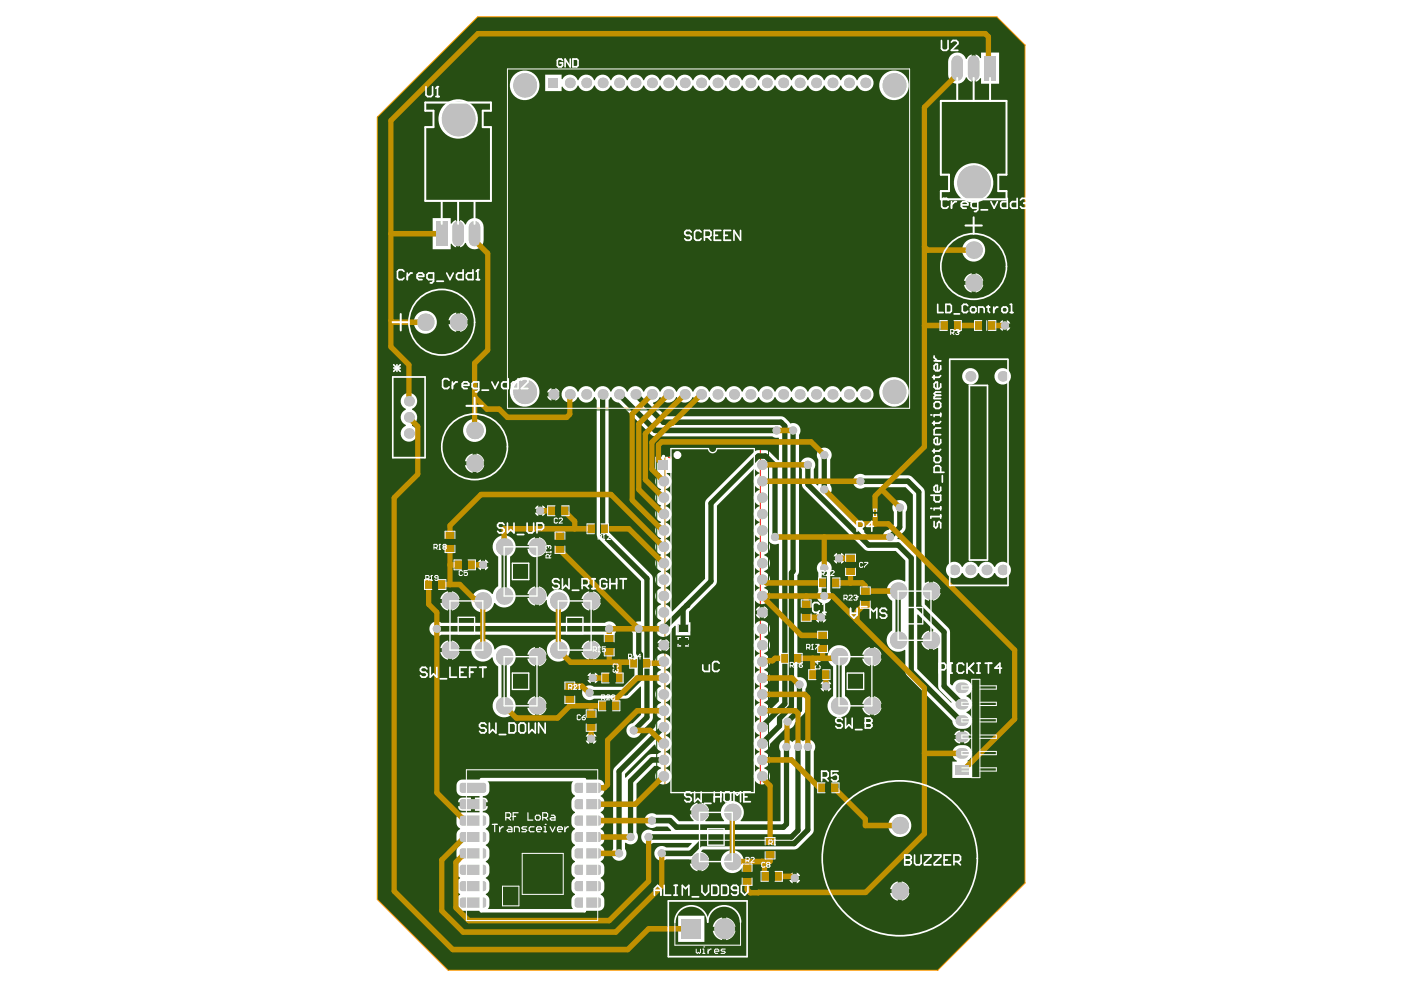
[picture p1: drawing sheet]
<svg xmlns="http://www.w3.org/2000/svg" width="297mm" height="210mm" viewBox="0 0 297 210" stroke-linecap="round" stroke-linejoin="round" font-family="sans-serif">
<path d="M107 14.2h85.8v72.5h-85.8zM138.9 94.6h23.7v73.5h-23.7zM150.1 131.3h1.4M150.8 130.6v1.4" fill="none" stroke="#008000" stroke-width=".21"/>
<g fill="none" stroke="#f00" stroke-width=".21">
<path d="M107.4 14.6h85v71.8h-85zM140.7 95h20.2v72.6h-20.2z"/>
<circle cx="141.9" cy="96.2" r=".68"/>
</g>
<path d="M119 12.7l-.3-.2h-.5l-.3 .2v1.1l.3 .3h.5l.3-.3v-.5h-.6M120.6 12.5v1.6l-1.1-1.6v1.6M121.2 12.5h.8l.3 .2v1.1l-.3 .3h-.8z" fill="none" stroke="#f00" stroke-width=".36"/>
<path d="M79.9 24.8l21.2-21.1h109.8l5.9 5.9v177.2l-18.4 18.4h-103.5l-15-14.9z" fill="none" stroke="#f90" stroke-width=".43"/>
<path d="M143.5 133.7v-1.5h2.1v1.5M143.5 135.1v1.6h2.1v-1.6" fill="none" stroke="#b7b7b7" stroke-width=".21"/>
<path d="M146.3 134.4h1l.3-.3v-.4l-.3-.3h-.7l-.3 .3v1.4l.3 .4h.7l.3-.4M148.3 133.7l.4-.3h.7l.3 .3v1.4l-.3 .4h-.7l-.4-.4" fill="none" stroke="#b7b7b7" stroke-width=".36"/>
<g fill="#274e13">
<path d="M132.2 163.8l6.3-6.3 .1 .1a1.68 1.68 0 0 0 1.2 1.4v.2a2.73 2.73 0 0 1-1.9 .3l-.9 .4-4.6 4.7-.2-.1z"/>
<path d="M79.9 24.8l21.2-21.1h109.8l5.9 5.9v177.2l-18.4 18.4h-103.5l-15-14.9zM206.4 11.5v5.8l.7-.4 .3-.4 .2 .1v1.1h3.8v-6.6h-3.8v1.2h-.2l-.3-.4zM115.3 15.8v3.5h3.5v-.9l.2-.1a1.74 1.74 0 0 0 1.7 1 1.74 1.74 0 0 0 1.5-1.2l.2 .1a1.75 1.75 0 0 0 1.7 1.1 1.75 1.75 0 0 0 1.6-1.2l.2 .1a1.75 1.75 0 0 0 1.6 1.1 1.75 1.75 0 0 0 1.6-1.2l.2 .1a1.75 1.75 0 0 0 1.7 1.1 1.75 1.75 0 0 0 1.6-1.2l.2 .1a1.75 1.75 0 0 0 1.7 1.1 1.75 1.75 0 0 0 1.6-1.2l.2 .1a1.75 1.75 0 0 0 1.7 1.1 1.75 1.75 0 0 0 1.6-1.2l.2 .1a1.75 1.75 0 0 0 1.6 1.1 1.75 1.75 0 0 0 1.6-1.2l.2 .1a1.75 1.75 0 0 0 1.7 1.1 1.75 1.75 0 0 0 1.6-1.2l.2 .1a1.75 1.75 0 0 0 1.7 1.1 1.75 1.75 0 0 0 1.6-1.2l.2 .1a1.75 1.75 0 0 0 1.7 1.1 1.75 1.75 0 0 0 1.6-1.2l.2 .1a1.75 1.75 0 0 0 1.6 1.1 1.75 1.75 0 0 0 1.6-1.2l.2 .1a1.75 1.75 0 0 0 1.7 1.1 1.75 1.75 0 0 0 1.6-1.2l.2 .1a1.75 1.75 0 0 0 1.7 1.1 1.75 1.75 0 0 0 1.6-1.2l.2 .1a1.75 1.75 0 0 0 1.7 1.1 1.75 1.75 0 0 0 1.6-1.2l.2 .1a1.75 1.75 0 0 0 1.6 1.1 1.75 1.75 0 0 0 1.6-1.2l.2 .1a1.75 1.75 0 0 0 1.7 1.1 1.75 1.75 0 0 0 1.6-1.2l.2 .1a1.75 1.75 0 0 0 1.7 1.1 1.75 1.75 0 0 0 1.6-1.2l.2 .1a1.75 1.75 0 0 0 1.6 1.1 1.75 1.75 0 0 0 1.6-1.2l.2 .1a1.75 1.75 0 0 0 2.8 .7 1.75 1.75 0 0 0-.1-2.8 1.75 1.75 0 0 0-2.7 .9l-.2-.1a1.75 1.75 0 0 0-1.7-1.1 1.75 1.75 0 0 0-1.6 1.2l-.2-.1a1.75 1.75 0 0 0-1.6-1.1 1.75 1.75 0 0 0-1.6 1.2l-.2-.1a1.75 1.75 0 0 0-1.7-1.1 1.75 1.75 0 0 0-1.6 1.2l-.2-.1a1.75 1.75 0 0 0-1.7-1.1 1.75 1.75 0 0 0-1.6 1.2l-.2-.1a1.75 1.75 0 0 0-1.6-1.1 1.75 1.75 0 0 0-1.6 1.2l-.2-.1a1.75 1.75 0 0 0-1.7-1.1 1.75 1.75 0 0 0-1.6 1.2l-.2-.1a1.75 1.75 0 0 0-1.7-1.1 1.75 1.75 0 0 0-1.6 1.2l-.2-.1a1.75 1.75 0 0 0-1.7-1.1 1.75 1.75 0 0 0-1.6 1.2l-.2-.1a1.75 1.75 0 0 0-1.6-1.1 1.75 1.75 0 0 0-1.6 1.2l-.2-.1a1.75 1.75 0 0 0-1.7-1.1 1.75 1.75 0 0 0-1.6 1.2l-.2-.1a1.75 1.75 0 0 0-1.7-1.1 1.75 1.75 0 0 0-1.6 1.2l-.2-.1a1.75 1.75 0 0 0-1.7-1.1 1.75 1.75 0 0 0-1.6 1.2l-.2-.1a1.75 1.75 0 0 0-1.6-1.1 1.75 1.75 0 0 0-1.6 1.2l-.2-.1a1.75 1.75 0 0 0-1.7-1.1 1.75 1.75 0 0 0-1.6 1.2l-.2-.1a1.75 1.75 0 0 0-1.7-1.1 1.75 1.75 0 0 0-1.6 1.2l-.2-.1a1.75 1.75 0 0 0-1.7-1.1 1.75 1.75 0 0 0-1.6 1.2l-.2-.1a1.75 1.75 0 0 0-1.6-1.1 1.75 1.75 0 0 0-1.6 1.2l-.2-.1a1.75 1.75 0 0 0-1.6-1.1 1.75 1.75 0 0 0-1.6 1l-.2-.1v-.9zM201.2 11.7l-.5 .8-.1 3.3a1.92 1.92 0 0 0 1.6 1.9 1.92 1.92 0 0 0 2.1-1.3h.2a1.5 1.5 0 0 0 1.1 .9v-5.8a1.5 1.5 0 0 0-1.1 1h-.2a1.92 1.92 0 0 0-3.1-.8zM186 18.1a3.2 3.2 0 0 0 6.3 0 3.2 3.2 0 0 0-6.3 0zM107.9 18.1a3.1 3.1 0 0 0 6.2 0 3.1 3.1 0 0 0-6.2 0zM92.8 25.2a4.2 4.2 0 0 0 8.3 0 4.2 4.2 0 0 0-8.3 0zM201.8 38.7a4.2 4.2 0 0 0 8.4 0 4.2 4.2 0 0 0-8.4 0zM97.3 46.5v5.8a1.5 1.5 0 0 0 1.1-.9h.2a1.92 1.92 0 0 0 2.1 1.3 1.92 1.92 0 0 0 1.6-1.9v-2.7a1.92 1.92 0 0 0-1.6-1.9 1.92 1.92 0 0 0-2.1 1.3h-.2a1.5 1.5 0 0 0-1.1-1zM91.5 46.1v6.6h3.9v-1.1h.1l.3 .3 .7 .4v-5.8l-.7 .4-.3 .4h-.1v-1.2zM203.5 52.9a2.45 2.45 0 0 0 4.9 0 2.45 2.45 0 0 0-4.9 0zM206.4 57.8v1.6h1.6v-.1a2.05 2.05 0 0 0-1.6-1.5zM204.4 58.5l-.4 .9h1.6v-1.6l-.6 .2zM204 60.3v.2a2.05 2.05 0 0 0 1.6 1.4v-1.6zM206.4 60.3v1.6h.2a2.06 2.06 0 0 0 1.4-1.6zM97.4 66.1v1.7h1.6l-.1-.2a2.05 2.05 0 0 0-1.5-1.5zM95.3 66.9l-.4 .9h1.6v-1.7l-.6 .2zM213 67.7v.8h.7l-.1-.4zM211.6 68.1l-.2 .4h.8v-.8zM213 69.3v.7l.3-.2 .4-.5zM211.4 69.3l.4 .5 .4 .2v-.7zM94.9 68.6v.2a2.05 2.05 0 0 0 1.6 1.4v-1.6zM97.4 68.6v1.6h.1a2.06 2.06 0 0 0 1.5-1.6zM87.5 68.2a2.45 2.45 0 0 0 4.9 0 2.45 2.45 0 0 0-4.9 0zM210.4 79.6a1.75 1.75 0 0 0 3.5 0 1.75 1.75 0 0 0-3.5 0zM203.5 79.6a1.75 1.75 0 0 0 3.5 0 1.75 1.75 0 0 0-3.5 0zM119.2 82.4a1.75 1.75 0 0 0 .5 2.6 1.75 1.75 0 0 0 2.5-1l.2 .1a1.75 1.75 0 0 0 1.7 1.1 1.75 1.75 0 0 0 1.6-1.2h.1l.4 .6 .1 28.8 .3 .6 9 9v8.4l-.3 .1a1.57 1.57 0 0 0-1.5 .8 1.57 1.57 0 0 0 .1 1.7v4.2l.3 .8v3.9l-2.4 2.4h-6.1l-.4-.2a1.57 1.57 0 0 0-2.1 1.7 1.57 1.57 0 0 0 2.5 1h7l.6-.3 2.2-2.2h.1v6l-1.7 1.7a1.57 1.57 0 0 0-1.4 1.6 1.57 1.57 0 0 0 1.5 1.5 1.57 1.57 0 0 0 1.7-1.3l2.1-2.1 .3-.9v-29.4l-.3-.9-9-9v-27.9l.3-.6h.2a1.69 1.69 0 0 0 1.6 1.2l6.8 6.8 .6 .3h25.1l1.4 .4v4.6l-.2 .1-2-2a4.4 4.4 0 0 0-2.5-.1l-.6 .3-10.2 10.3-.1 .6v16l-7 6.9-.1-.1-.1-.4a1.65 1.65 0 0 0-1.2-1v-.1l.2-.1a1.72 1.72 0 0 0 1.1-1.7 1.72 1.72 0 0 0-1.3-1.5v-.2l.2-.1a1.72 1.72 0 0 0 1.1-1.6 1.72 1.72 0 0 0-1.3-1.6v-.2h.2a1.72 1.72 0 0 0 1.1-1.7 1.72 1.72 0 0 0-1.3-1.6v-.1l.2-.1a1.72 1.72 0 0 0 1.1-1.7 1.72 1.72 0 0 0-1.3-1.5v-.2l.2-.1a1.72 1.72 0 0 0 1.1-1.6 1.72 1.72 0 0 0-1.3-1.6v-.2h.2a1.72 1.72 0 0 0 1.1-1.7 1.72 1.72 0 0 0-1.3-1.6v-.2h.2a1.72 1.72 0 0 0 1.1-1.7 1.72 1.72 0 0 0-1.3-1.5v-.2l.2-.1a1.73 1.73 0 0 0 1.1-1.5 1.73 1.73 0 0 0-1-1.6v-.2h1v-3.5h-3.5v3.5h1v.2l-.3 .2a1.72 1.72 0 0 0-.7 1.6 1.72 1.72 0 0 0 1.2 1.4v.2h-.1a1.72 1.72 0 0 0-1.1 1.7 1.72 1.72 0 0 0 1.2 1.5v.2l-.1 .1a1.72 1.72 0 0 0-1.1 1.6 1.72 1.72 0 0 0 1.2 1.6v.2h-.1a1.72 1.72 0 0 0-1.1 1.7 1.72 1.72 0 0 0 1.2 1.6v.2h-.1a1.72 1.72 0 0 0-1.1 1.7 1.72 1.72 0 0 0 1.2 1.6v.1l-.1 .1a1.72 1.72 0 0 0-1.1 1.7 1.72 1.72 0 0 0 1.2 1.5v.2h-.1a1.72 1.72 0 0 0-1.1 1.7 1.72 1.72 0 0 0 1.2 1.6v.2h-.1a1.72 1.72 0 0 0-1.1 1.7 1.72 1.72 0 0 0 1.2 1.6v.1l-.1 .1a1.72 1.72 0 0 0-1.1 1.7 1.72 1.72 0 0 0 1.2 1.5v.2h-.1a1.73 1.73 0 0 0-.3 3.1 1.73 1.73 0 0 0 2.7-1.4l.7-.7 .2 .1v1.9h3.1v-2.7h-.3v-2.3l5.5-5.5 .3-.6 .1-16.3 7.8-7.8 1.2 .8v.2a1.71 1.71 0 0 0-1.2 1.6 1.71 1.71 0 0 0 1.2 1.7v.2h-.2a1.72 1.72 0 0 0-1 1.7 1.72 1.72 0 0 0 1.2 1.5v.2l-.2 .1a1.72 1.72 0 0 0-1 1.6 1.72 1.72 0 0 0 1.2 1.6v.2h-.2a1.72 1.72 0 0 0-1 1.7 1.72 1.72 0 0 0 1.2 1.6v.2h-.2a1.72 1.72 0 0 0-1 1.7 1.72 1.72 0 0 0 1.2 1.6v.1l-.2 .1a1.72 1.72 0 0 0-1 1.7 1.72 1.72 0 0 0 1.2 1.5v.2h-.2a1.72 1.72 0 0 0-1 1.7 1.72 1.72 0 0 0 1.2 1.6v.2h-.2a1.73 1.73 0 0 0-.7 2.7 1.73 1.73 0 0 0 2.8-.1 1.73 1.73 0 0 0-.9-2.6v-.2l.2-.1a1.72 1.72 0 0 0 1-1.6 1.72 1.72 0 0 0-1.2-1.6v-.2h.2a1.72 1.72 0 0 0 1-1.7 1.72 1.72 0 0 0-1.2-1.6v-.1l.2-.1a1.72 1.72 0 0 0 .7-2.6l.2-.1 .2 .3a1.55 1.55 0 0 0 1.6 .1l.2 .1v33.3l-1.7 1.7h-.2a1.65 1.65 0 0 0-1.2-1.4v-.1l.2-.1a1.72 1.72 0 0 0 1-1.7 1.72 1.72 0 0 0-1.2-1.5v-.2h.2a1.72 1.72 0 0 0 1-1.7 1.72 1.72 0 0 0-1.2-1.6v-.2h.2a1.72 1.72 0 0 0 1-1.7 1.72 1.72 0 0 0-1.2-1.6v-.1l.2-.1a1.72 1.72 0 0 0 1-1.7 1.72 1.72 0 0 0-1.2-1.5v-.2h.2a1.73 1.73 0 0 0 .7-2.7 1.73 1.73 0 0 0-2.8 .1 1.73 1.73 0 0 0 .9 2.6v.2h-.2a1.72 1.72 0 0 0-1 1.7 1.72 1.72 0 0 0 1.2 1.6v.1l-.2 .1a1.72 1.72 0 0 0-1 1.7 1.72 1.72 0 0 0 1.2 1.5v.2l-.2 .1a1.72 1.72 0 0 0-1 1.6 1.72 1.72 0 0 0 1.2 1.6v.2h-.2a1.72 1.72 0 0 0-1 1.7 1.72 1.72 0 0 0 1.2 1.6v.1l-.2 .1a1.72 1.72 0 0 0-1 1.7 1.72 1.72 0 0 0 1.2 1.5v.2l-.2 .1a1.72 1.72 0 0 0-1 1.6 1.72 1.72 0 0 0 1.2 1.6v.2h-.2a1.72 1.72 0 0 0-1 1.7 1.72 1.72 0 0 0 1.2 1.6v.2h-.2a1.72 1.72 0 0 0-1 1.7 1.72 1.72 0 0 0 1.2 1.5v.2l-.2 .1a1.73 1.73 0 0 0-.7 2.7 1.73 1.73 0 0 0 2.8-.1 1.73 1.73 0 0 0-.9-2.7v-.2h.2a1.72 1.72 0 0 0 1-1.7 1.72 1.72 0 0 0-1.2-1.5v-.2l.2-.1a1.69 1.69 0 0 0 1-1.5l3.1-3.2a1.67 1.67 0 0 0 2.2-1.3l1.8-1.8 .4-.6v-4.7l.2-.4a1.57 1.57 0 0 0-1.8-2.1l-.1-.1v-21.5l.3-.8v-28.9a1.65 1.65 0 0 0 0-1.9 1.65 1.65 0 0 0-1.9-.6l-1.2-1.2-.7-.2h-24.3l-2.8-2.8 .1-.1a1.7 1.7 0 0 0 1.4-1.2l.2 .1a1.75 1.75 0 0 0 1.6 1.1 1.75 1.75 0 0 0 1.6-1.2l.2 .1a1.75 1.75 0 0 0 1.7 1.1 1.75 1.75 0 0 0 1.6-1.2l.2 .1a1.75 1.75 0 0 0 1.7 1.1 1.75 1.75 0 0 0 1.6-1.2l.2 .1a1.75 1.75 0 0 0 1.7 1.1 1.75 1.75 0 0 0 1.6-1.2l.2 .1a1.75 1.75 0 0 0 1.6 1.1 1.75 1.75 0 0 0 1.6-1.2l.2 .1a1.75 1.75 0 0 0 1.7 1.1 1.75 1.75 0 0 0 1.6-1.2l.2 .1a1.75 1.75 0 0 0 1.7 1.1 1.75 1.75 0 0 0 1.6-1.2l.2 .1a1.75 1.75 0 0 0 1.7 1.1 1.75 1.75 0 0 0 1.6-1.2l.2 .1a1.75 1.75 0 0 0 1.6 1.1 1.75 1.75 0 0 0 1.6-1.2l.2 .1a1.75 1.75 0 0 0 1.7 1.1 1.75 1.75 0 0 0 1.6-1.2l.2 .1a1.75 1.75 0 0 0 1.7 1.1 1.75 1.75 0 0 0 1.6-1.2l.2 .1a1.75 1.75 0 0 0 1.6 1.1 1.75 1.75 0 0 0 1.6-1.2l.2 .1a1.75 1.75 0 0 0 2.8 .7 1.75 1.75 0 0 0-.1-2.8 1.75 1.75 0 0 0-2.7 .9l-.2-.1a1.75 1.75 0 0 0-1.7-1.1 1.75 1.75 0 0 0-1.6 1.2l-.2-.1a1.75 1.75 0 0 0-1.6-1.1 1.75 1.75 0 0 0-1.6 1.2l-.2-.1a1.75 1.75 0 0 0-1.7-1.1 1.75 1.75 0 0 0-1.6 1.2l-.2-.1a1.75 1.75 0 0 0-1.7-1.1 1.75 1.75 0 0 0-1.6 1.2l-.2-.1a1.75 1.75 0 0 0-1.6-1.1 1.75 1.75 0 0 0-1.6 1.2l-.2-.1a1.75 1.75 0 0 0-1.7-1.1 1.75 1.75 0 0 0-1.6 1.2l-.2-.1a1.75 1.75 0 0 0-1.7-1.1 1.75 1.75 0 0 0-1.6 1.2l-.2-.1a1.75 1.75 0 0 0-1.7-1.1 1.75 1.75 0 0 0-1.6 1.2l-.2-.1a1.75 1.75 0 0 0-1.6-1.1 1.75 1.75 0 0 0-1.6 1.2l-.2-.1a1.75 1.75 0 0 0-1.7-1.1 1.75 1.75 0 0 0-1.6 1.2l-.2-.1a1.75 1.75 0 0 0-1.7-1.1 1.75 1.75 0 0 0-1.6 1.2l-.2-.1a1.75 1.75 0 0 0-1.7-1.1 1.75 1.75 0 0 0-1.6 1.2l-.2-.1a1.75 1.75 0 0 0-1.6-1.1 1.75 1.75 0 0 0-1.6 1.2l-.2-.1a1.75 1.75 0 0 0-1.7-1.1 1.75 1.75 0 0 0-1.6 1.2l-.2-.1a1.75 1.75 0 0 0-1.7-1.1 1.75 1.75 0 0 0-1.6 1.2l-.2-.1a1.75 1.75 0 0 0-1.7-1.1 1.75 1.75 0 0 0-1.6 1.2l-.2-.1a1.75 1.75 0 0 0-1.6-1.1 1.75 1.75 0 0 0-1.6 1.2l-.2-.1a1.76 1.76 0 0 0-3-.4zM117.5 82.1v.9h.9l-.2-.4zM116 82.6l-.3 .4h1v-.9zM117.5 83.9v.9l.7-.5 .2-.4zM115.7 83.9l.3 .4 .7 .5v-.9zM186 82.9a3.2 3.2 0 0 0 6.3 0 3.2 3.2 0 0 0-6.3 0zM107.9 82.9a3.1 3.1 0 0 0 6.2 0 3.1 3.1 0 0 0-6.2 0zM85.1 83.8a1.75 1.75 0 0 0 .8 2.7v.2a1.75 1.75 0 0 0-1.1 1.6 1.75 1.75 0 0 0 1.1 1.6v.2a1.75 1.75 0 0 0-.8 2.7 1.75 1.75 0 0 0 2.8 0 1.75 1.75 0 0 0-.7-2.7v-.2a1.75 1.75 0 0 0 1.1-1.6 1.75 1.75 0 0 0-1.1-1.6v-.2a1.75 1.75 0 0 0 .7-2.7 1.75 1.75 0 0 0-2.8 0zM98 91.1a2.44 2.44 0 0 0 4.8 0 2.44 2.44 0 0 0-4.8 0zM100.8 96v1.6h1.6v-.2a2.05 2.05 0 0 0-1.6-1.4zM98.8 96.7l-.4 .9h1.6v-1.6l-.6 .2zM98.4 98.4v.2a2.05 2.05 0 0 0 1.6 1.5v-1.7zM100.8 98.4v1.7l.2-.1a2.05 2.05 0 0 0 1.4-1.6zM169.7 97.4a1.57 1.57 0 0 0 0 1.9v3.2l.3 .9 12.9 12.8 .9 .4h5.7l2 2v4.4l-.1 .1a2.43 2.43 0 0 0-3.4 .7 2.43 2.43 0 0 0 .8 3.4v6.2a2.43 2.43 0 0 0-.8 3.4 2.43 2.43 0 0 0 3.4 .7l.1 .1v4.5l.2 .6 9.8 9.8a1.89 1.89 0 0 0 2.4 1.7 1.74 1.74 0 0 0 1.7-1.4 1.74 1.74 0 0 0-1.1-2v-.2a1.73 1.73 0 0 0 1.2-1.6 1.73 1.73 0 0 0-1.2-1.6v-.2a1.74 1.74 0 0 0 1.1-2 1.74 1.74 0 0 0-1.7-1.4 1.94 1.94 0 0 0-2.3 1.2h-.2l-.4-.3v-11.3l-.4-.5-4.9-5v-1l.1-.1 .7 .3v-4.1l-.7 .3h-.1v-19.2l-.2-.6-2.5-2.6-.6-.3h-9.4a1.57 1.57 0 0 0-2.1 .2 1.57 1.57 0 0 0 0 2.1 1.57 1.57 0 0 0 2.1 .2h8.6l1.5 1.5v11.8l-.1 .1-2.1-2.1-1.1-.5 1.5-1.4 .3-.6v-3.6a1.57 1.57 0 0 0-.2-2.1 1.57 1.57 0 0 0-2.1 0 1.57 1.57 0 0 0-.2 2.1v2.7l-1 1.1a1.55 1.55 0 0 0-1.3 1.8l-.1 .2h-2.4l-9.1-9.1 .1-.2a1.57 1.57 0 0 0 .3-2.2v-5.4a1.57 1.57 0 0 0-.2-2.1 1.57 1.57 0 0 0-2.1 0 1.57 1.57 0 0 0-.2 2.1v5.5h-.2l-.7-.7v-2.7a1.57 1.57 0 0 0-.3-2.2 1.57 1.57 0 0 0-2.2 .3zM114.7 106.9v.8h.7l-.1-.4zM113.3 107.3l-.1 .4h.7v-.8zM114.7 108.5v.7l.6-.4 .1-.3zM113.2 108.5l.4 .5 .3 .2v-.7zM114 113.7v1.6h1.6v-.2a2.06 2.06 0 0 0-1.6-1.4zM112 114.4l-.4 .9h1.6v-1.6l-.6 .2zM177.9 117v.7h.8l-.2-.3zM176.5 117.4l-.1 .3h.7v-.7zM111.6 116.1a1.81 1.81 0 0 0 2.6 1.6 2.05 2.05 0 0 0 1.4-1.6zM102.6 118.4v.7h.7l-.1-.3zM101.2 118.8l-.2 .3h.8v-.7zM177.9 118.6v.7l.6-.4 .2-.3zM176.4 118.6l.1 .3 .6 .4v-.7zM200.5 119.5a1.75 1.75 0 0 0 .5 2.6 1.75 1.75 0 0 0 2.5-.8h.2a1.75 1.75 0 0 0 1.6 1.1 1.75 1.75 0 0 0 1.6-1.1h.2a1.75 1.75 0 0 0 1.6 1.1 1.75 1.75 0 0 0 1.6-1.1h.2a1.75 1.75 0 0 0 2.7 .7 1.75 1.75 0 0 0 0-2.8 1.75 1.75 0 0 0-2.7 .7h-.2a1.75 1.75 0 0 0-1.6-1 1.75 1.75 0 0 0-1.6 1h-.2a1.75 1.75 0 0 0-1.6-1 1.75 1.75 0 0 0-1.6 1h-.2a1.75 1.75 0 0 0-3-.4zM102.6 119.9v.8l.6-.4 .1-.4zM101 119.9l.2 .4 .6 .4v-.8zM197.4 123v1.7h1.6v-.2a2.05 2.05 0 0 0-1.6-1.5zM104.8 114.2a2.43 2.43 0 0 0 .6 3.6v6.2a2.32 2.32 0 0 0-1.1 1.7h-.2a2.44 2.44 0 0 0-3.9-.1 2.44 2.44 0 0 0 .9 3.8 2.44 2.44 0 0 0 3.4-1.8h.2a2.43 2.43 0 0 0 3.8 .2 2.43 2.43 0 0 0-.6-3.8v-6.2a2.44 2.44 0 0 0 .6-3.7 2.44 2.44 0 0 0-3.7 .1zM112 124.8l-.4 .9h1.6v-1.6l-.6 .2zM125.5 125.1v1.6h1.6v-.2a2.05 2.05 0 0 0-1.6-1.4zM95.6 125.1v1.6h1.6v-.2a2.05 2.05 0 0 0-1.6-1.4zM93.6 125.8l-.4 .9h1.6v-1.6l-.6 .2zM123.4 125.8l-.4 .9h1.7v-1.6l-.6 .2zM197.4 125.5v1.6h.2a2.06 2.06 0 0 0 1.4-1.6zM173.1 119.3a1.57 1.57 0 0 0 0 1.9v4a1.57 1.57 0 0 0 .2 2.1 1.57 1.57 0 0 0 2.1 0 1.57 1.57 0 0 0 .2-2.1v-4a1.57 1.57 0 0 0-.3-2.2 1.57 1.57 0 0 0-2.2 .3zM111.6 126.5v.2a2.05 2.05 0 0 0 1.6 1.5v-1.7zM161.6 128.3v.9h.9l-.5-.7zM160.1 128.7l-.2 .5h.9v-.9zM125.5 127.6v1.6h.2a2.06 2.06 0 0 0 1.4-1.6zM95.6 127.6v1.6h.2a2.06 2.06 0 0 0 1.4-1.6zM93.2 127.6v.2a2.05 2.05 0 0 0 1.6 1.4v-1.6zM123 127.6l.1 .2a2.05 2.05 0 0 0 1.6 1.4v-1.6zM114 124.1v4.1l.2-.1a2.05 2.05 0 0 0 1.3-1.2l.2 .1a2.44 2.44 0 0 0 3.2 2.5 2.44 2.44 0 0 0 1-4 2.44 2.44 0 0 0-4 .8l-.2-.1a2.06 2.06 0 0 0-1.7-2.1zM174.1 129.5v.7h.7l-.1-.3zM172.7 129.9l-.2 .3h.8v-.7zM161.6 130v.9l.4-.2 .5-.7zM159.9 130l.4 .7 .5 .2v-.9zM174.1 131v.8l.6-.4 .1-.4zM172.5 131l.2 .4 .6 .4v-.8zM91.2 132.1a1.57 1.57 0 0 0 .1 2.1 1.57 1.57 0 0 0 2.1 .1h34.5a1.57 1.57 0 0 0 2.2-.2 1.57 1.57 0 0 0 0-2.1 1.57 1.57 0 0 0-2.2-.2h-34.5a1.57 1.57 0 0 0-2.2 .3zM144.9 134.8v.6h.8v-.6zM143.3 134.8v.6h.8v-.6zM140.8 135.2v.9h.9l-.5-.7zM139.3 135.7l-.3 .4h.9v-.9zM144.9 136.2v.7h.8v-.7zM143.3 136.2v.7h.8v-.7zM125.5 135.5v1.6h1.6v-.1a2.05 2.05 0 0 0-1.6-1.5zM95.6 135.5v1.6h1.6v-.1a2.05 2.05 0 0 0-1.6-1.5zM93.6 136.2l-.4 .9h1.6v-1.6l-.6 .2zM123.4 136.2l-.4 .9h1.7v-1.6l-.6 .2zM140.8 136.9v.9l.4-.2 .5-.7zM139 136.9l.5 .7 .4 .2v-.9zM184.9 136.9v1.6h1.6v-.2a2.05 2.05 0 0 0-1.6-1.4zM114 136.9v1.6h1.6v-.2a2.05 2.05 0 0 0-1.6-1.4zM182.8 137.6l-.4 .9h1.6v-1.6l-.5 .2zM112 137.6l-.4 .9h1.6v-1.6l-.6 .2zM125.5 138v1.6h.2a2.06 2.06 0 0 0 1.4-1.6zM95.6 138v1.6h.2a2.06 2.06 0 0 0 1.4-1.6zM93.2 138v.2a2.05 2.05 0 0 0 1.6 1.4v-1.6zM123 138l.1 .2a2.05 2.05 0 0 0 1.6 1.4v-1.6zM115.7 137.6a2.45 2.45 0 0 0 4.9 0 2.45 2.45 0 0 0-4.9 0zM184.9 139.4v1.6l.2-.1a2.06 2.06 0 0 0 1.4-1.5zM114 139.4v1.6l.2-.1a2.06 2.06 0 0 0 1.4-1.5zM182.4 139.4l.1 .2a2.05 2.05 0 0 0 1.5 1.4v-1.6zM111.6 139.4v.2a2.05 2.05 0 0 0 1.6 1.4v-1.6zM125.8 142.3v.7h.8l-.2-.3zM124.4 142.7l-.1 .3h.7v-.7zM125.8 143.9v.7l.6-.4 .2-.3zM124.3 143.9l.1 .3 .6 .4v-.7zM175.2 144v.8h.7l-.2-.4zM173.8 144.4l-.2 .4h.7v-.8zM175.2 145.6v.7l.5-.4 .2-.3zM173.6 145.6l.2 .3 .5 .4v-.7zM184.9 147.3v1.6h1.6v-.2a2.06 2.06 0 0 0-1.6-1.4zM114 147.3v1.6h1.6v-.2a2.06 2.06 0 0 0-1.6-1.4zM182.8 148l-.4 .9h1.6v-1.6l-.5 .2zM112 148l-.4 .9h1.6v-1.6l-.6 .2zM184.9 149.8v1.6h.2a2.05 2.05 0 0 0 1.4-1.6zM114 149.8v1.6h.2a2.05 2.05 0 0 0 1.4-1.6zM182.4 149.8l.1 .2a2.05 2.05 0 0 0 1.5 1.4v-1.6zM111.6 149.8v.2a2.05 2.05 0 0 0 1.6 1.4v-1.6zM175.6 137.4a2.43 2.43 0 0 0 .7 3.6v6.3a2.44 2.44 0 0 0-.6 3.6 2.44 2.44 0 0 0 3.7 0 2.44 2.44 0 0 0-.6-3.6v-6.3a2.44 2.44 0 0 0 .6-3.7 2.44 2.44 0 0 0-3.8 .1zM100.3 136a2.44 2.44 0 0 0 .3 3.5 2.44 2.44 0 0 0 3.5-.4l.1 .1a2.4 2.4 0 0 0 1.2 1.8v6.3a2.44 2.44 0 0 0-.6 3.6 2.44 2.44 0 0 0 3.7 0 2.44 2.44 0 0 0-.6-3.6v-6.3a2.44 2.44 0 0 0 .6-3.7 2.44 2.44 0 0 0-3.8 .1h-.1a2.44 2.44 0 0 0-1.7-2.2 2.44 2.44 0 0 0-2.6 .8zM204 154.6v.9h1.2a1.36 1.36 0 0 0-1.2-.9zM202.2 155l-.3 .5h1.2v-.9zM125.5 155.1v.8h.7l-.2-.4zM124.1 155.5l-.2 .4h.8v-.8zM136.7 172.7a1.57 1.57 0 0 0 .1 2 1.57 1.57 0 0 0 2.1 .2h2.3l.8 .8-.1 .1h-3.7a1.57 1.57 0 0 0-2.1 .2 1.57 1.57 0 0 0 0 2.2 1.57 1.57 0 0 0 2.1 .2h8.1l.1 .1-.8 .8h-4.7a1.57 1.57 0 0 0-2.1 .2 1.57 1.57 0 0 0 0 2.1 1.57 1.57 0 0 0 2.1 .2l9.1 .1v-.2a2.05 2.05 0 0 0-1.6-1.4l-.1-.2 .4-.3h5.8v.1a2.43 2.43 0 0 0-1.6 3.8 2.43 2.43 0 0 0 4.1 0 2.43 2.43 0 0 0-1.6-3.8v-.1l12.9-.1 .6-.3 2.9-2.9 .4-.9v-16.6a1.57 1.57 0 0 0-.2-2.1 1.57 1.57 0 0 0-2.1 0l-.1-.1a1.57 1.57 0 0 0-2.2 .2 1.57 1.57 0 0 0-2.2-.2 1.57 1.57 0 0 0-.3 2.2v14.8h-8.4v-.2a2.43 2.43 0 0 0 0-3.4 2.43 2.43 0 0 0-3.5 0 2.43 2.43 0 0 0 0 3.4l-.1 .2h-3.8l-.1-.2 .6-.7 .2-.6h-4.1l.2 .6 .7 .7-.1 .2h-3a2.47 2.47 0 0 0-2-1.4h-2.8a1.57 1.57 0 0 0-2.2 .3zM204 156.4v.9a1.36 1.36 0 0 0 1.2-.9zM201.9 156.4a1.36 1.36 0 0 0 1.2 .9v-.9zM125.5 156.7v.7l.3-.1 .4-.6zM123.9 156.7l.4 .6 .4 .1v-.7zM202 158.2a1.73 1.73 0 0 0 .4 2.8v.1h-.9v3.5h4.1v-3.5h-.9v-.1a1.74 1.74 0 0 0 .9-2 1.74 1.74 0 0 0-1.7-1.3 2.2 2.2 0 0 0-1.9 .5zM139 138.9a1.72 1.72 0 0 0 .8 2.7v.2a1.71 1.71 0 0 0-1.2 1.7 1.71 1.71 0 0 0 1.2 1.6v.2a1.71 1.71 0 0 0-1.2 1.6 1.71 1.71 0 0 0 1.2 1.7v.1a1.71 1.71 0 0 0-1.2 1.7 1.71 1.71 0 0 0 1.2 1.6v.2a1.66 1.66 0 0 0-1.2 1.6l-8.5 8.5-.3 .6-.1 16.7a1.57 1.57 0 0 0 .2 2.1 1.57 1.57 0 0 0 2.1 0 1.57 1.57 0 0 0 .2-2.1v-1.2l.2-.1a1.57 1.57 0 0 0 2.1-.1 1.57 1.57 0 0 0 .2-2v-10.4l3.7-3.7h.8l.6 .3v.2a1.73 1.73 0 0 0-.9 2.7 1.73 1.73 0 0 0 2.9 0 1.73 1.73 0 0 0-1-2.7v-.2a1.71 1.71 0 0 0 1.3-1.6 1.71 1.71 0 0 0-1.3-1.6v-.2a1.71 1.71 0 0 0 1.3-1.7 1.71 1.71 0 0 0-1.3-1.6v-.2a1.71 1.71 0 0 0 1.3-1.6 1.71 1.71 0 0 0-1.3-1.7v-.2a1.71 1.71 0 0 0 1.3-1.6 1.71 1.71 0 0 0-1.3-1.7v-.1a1.71 1.71 0 0 0 1.3-1.7 1.71 1.71 0 0 0-1.3-1.6v-.2a1.71 1.71 0 0 0 1.3-1.6 1.71 1.71 0 0 0-1.3-1.7v-.2a1.73 1.73 0 0 0 1-2.6 1.73 1.73 0 0 0-2.8-.1zM96.9 165.3a2.67 2.67 0 0 0-.2 2.5 1.23 1.23 0 0 0 1.1 .6h4.5a1.23 1.23 0 0 0 1.2-1.2 1.87 1.87 0 0 0-.6-2.1l-.6-.1h-4.5zM100.5 168.8v1h2.7a.9 .9 0 0 0-.9-1zM97.2 169l-.3 .8h2.7v-1h-1.8zM148.4 169.9v1.6h1.6v-.2a2.05 2.05 0 0 0-1.6-1.4zM146.4 170.6l-.5 .9h1.7v-1.6l-.6 .2zM100.5 170.6v1h1.8a.89 .89 0 0 0 .9-1zM96.9 170.6a.9 .9 0 0 0 .9 1h1.8v-1zM187.9 174.7a2.45 2.45 0 0 0 4.9 0 2.45 2.45 0 0 0-4.9 0zM148.4 182.7v1.6h.2a2.06 2.06 0 0 0 1.4-1.6zM145.9 182.7l.1 .2a2.05 2.05 0 0 0 1.6 1.4v-1.6zM168.6 184.6v.8h.7l-.2-.4zM167.2 185l-.2 .4h.7v-.8zM168.6 186.2v.7l.3-.2 .4-.5zM167 186.2l.4 .5 .3 .2v-.7zM190.8 186.5v1.6h1.6v-.2a2.05 2.05 0 0 0-1.6-1.4zM188.7 187.2l-.4 .9h1.6v-1.6l-.5 .2zM190.8 189v1.6h.2a2.06 2.06 0 0 0 1.4-1.6zM188.3 189l.1 .2a2.05 2.05 0 0 0 1.5 1.4v-1.6zM121.2 165.3a2.67 2.67 0 0 0-.1 2.5l.5 .5-.1 .3a2.04 2.04 0 0 0-.6 2.4l.3 .6 .4 .2-.1 .3a2.04 2.04 0 0 0-.6 2.4l.3 .5 .4 .3-.1 .2a2.04 2.04 0 0 0-.6 2.4l.3 .6 .4 .2-.1 .3a2.04 2.04 0 0 0-.6 2.4l.3 .6 .4 .2-.1 .3a2.04 2.04 0 0 0-.6 2.4l.3 .5 .4 .3-.1 .2a2.04 2.04 0 0 0-.6 2.4l.3 .6 .4 .3-.1 .2a2.04 2.04 0 0 0-.6 2.4 1.23 1.23 0 0 0 1.2 .9h4.5a1.23 1.23 0 0 0 1.3-1.2 1.87 1.87 0 0 0-.7-2.1l-.1-.1 .1-.2a2.04 2.04 0 0 0 .6-2.4l-.3-.6-.4-.2 .1-.3a2.04 2.04 0 0 0 .6-2.4l-.3-.5-.4-.3 .1-.2a2.04 2.04 0 0 0 .6-2.5l-.3-.5-.4-.3 .1-.2a2.04 2.04 0 0 0 .6-2.4l-.3-.6-.4-.2 .1-.3a2.04 2.04 0 0 0 .6-2.4l-.3-.6-.4-.2 .1-.3a2.04 2.04 0 0 0 .6-2.4l-.3-.5-.4-.3 .1-.2a2.04 2.04 0 0 0 .6-2.4 1.23 1.23 0 0 0-1.2-.9h-4.5zM96.9 172.2a2.67 2.67 0 0 0-.2 2.6l.6 .5-.1 .2a2.04 2.04 0 0 0-.6 2.4l.3 .6 .4 .2-.1 .3a2.04 2.04 0 0 0-.6 2.4l.3 .6 .4 .2-.1 .3a2.04 2.04 0 0 0-.6 2.4l.3 .5 .4 .3-.1 .2a2.04 2.04 0 0 0-.6 2.4l.3 .6 .4 .3-.1 .2a2.04 2.04 0 0 0-.6 2.4 1.23 1.23 0 0 0 1.2 .9h4.5a1.23 1.23 0 0 0 1.2-1.2 1.87 1.87 0 0 0-.6-2.1l-.1-.1 .1-.2a2.04 2.04 0 0 0 .6-2.4l-.3-.6-.4-.2 .1-.3a2.04 2.04 0 0 0 .6-2.4l-.3-.5-.4-.3 .1-.2a2.04 2.04 0 0 0 .6-2.5l-.3-.5-.4-.3 .1-.2a2.04 2.04 0 0 0 .6-2.4l-.3-.6-.4-.2 .1-.3a2.04 2.04 0 0 0 .6-2.4 1.23 1.23 0 0 0-1.2-.9h-4.5zM153.6 194.1v2h2a2.38 2.38 0 0 0-2-2zM151.3 195l-.5 1.1h2v-2l-.8 .3zM153.6 196.9v2h.3a2.4 2.4 0 0 0 1.7-2zM150.8 196.9l.1 .3a2.4 2.4 0 0 0 1.9 1.7v-2zM143.5 193.8v5.5h5.5v-5.5z"/>
<path d="M194.1 130.1l.1-.1 3.3 3.3-.1 .1v4.1l.9-.4h.2v8.4l.3 .6 2.6 2.5-.2 .1-7.1-7.2zM195.3 134.2l-.4 .9h1.6v-1.7l-.5 .2zM194.9 135.9l.1 .2a2.05 2.05 0 0 0 1.5 1.4v-1.6z"/>
</g>
<g fill="none" stroke="#274e13" stroke-width="1.1">
<path d="M127.5 83.4v29.7l9.4 9.3v29.4l-2.8 2.8M170.9 98.4v4.1l12.9 12.8h6.2M106.7 115.7v10.4M112.9 116.4l.3 .2M150.4 106.5v16.5M190.4 107.4v4.2M95.6 137.1l-.4 .5M102.1 127.2l-.4 .4M106.7 138.9v10.5l.4-.5M113.6 138.9l-.4 .5M118.5 137.1l-.4 .5M125.1 127.2l-.5 .4"/>
<path d="M135.1 133.1v5.1l.4 .3v5M145.3 128.1l-5 5M177.5 138.9v10.5M190 125.1v10.4M124.7 146.6h7.7M184 148.9l.5 .5M137.9 160.8l-4.5 4.5v11.8M154.9 171.9l-.4 .4M148.4 181.9l-.4 .4"/>
</g>
<circle cx="145.3" cy="128.1" r=".57" fill="#274e13"/>
<path d="M150.4 106.5l10-10h1.6l2 2v15.1M144.5 128.9v4.2M150.4 123l-5.1 5.1M167.4 149.5l-2.5 2.5" fill="none" stroke="#274e13" stroke-width="1.1"/>
<circle cx="166.6" cy="152.7" r=".57" fill="#274e13"/>
<g fill="none" stroke="#274e13" stroke-width="1.1">
<path d="M131 83.4l7.6 7.7h25.7M134.4 83.4l5.9 5.9h24.9l.9 .9v58.7l-4.9 5M167.8 91.1v29.8l-.4 .3v28.3M174.4 96.3v7.3M182 101.8h10.1l2.3 2.3v24.3l5.3 5.3v11.5l3.9 3.8M190 115.3l2.8 2.8v24l10.4 10.4h.4M190.4 111.6l-2.1 2M92.4 133.1h36.5M107.1 125.7l-.4 .4M174.4 120.2v5.9M177.5 138.9l.4 .5M135.5 143.5l-3.1 3.1"/>
<path d="M140.3 153.9l-9.3 9.3v17.4M161.2 143.5l.2 .1M164.9 152v1.6l-3.7 3.7M166.4 158v16.4l-.7 .6h-22.6l-1.4-1.4h-3.8M168.8 158v17.7l-1.4 1.4h-30.2M169.1 144.8v5.4l-2.5 2.5M170.9 157.9h.1M170.9 157.9v17.7l-2.9 2.9h-19.8l-2.1 2.1h-6.1M137.9 160.8h2.4"/>
</g>
<g fill="#c0c0c0">
<circle cx="188.3" cy="113.6" r=".87"/>
<circle cx="170.9" cy="98.4" r=".87"/>
<circle cx="177.5" cy="118.1" r=".87"/>
<circle cx="124.7" cy="146.6" r=".87"/>
<circle cx="212.6" cy="68.9" r=".87"/>
<circle cx="168.1" cy="185.8" r=".87"/>
<circle cx="174.7" cy="145.2" r=".87"/>
<circle cx="173.7" cy="130.6" r=".87"/>
<circle cx="125.4" cy="143.5" r=".87"/>
<circle cx="128.9" cy="133.1" r=".87"/>
<circle cx="125.1" cy="156.3" r=".87"/>
<circle cx="114.3" cy="108.1" r=".87"/>
<circle cx="102.2" cy="119.5" r=".87"/>
<circle cx="134.1" cy="154.6" r=".87"/>
<circle cx="133.4" cy="177.1" r=".87"/>
<circle cx="135.1" cy="133.1" r=".87"/>
<circle cx="164" cy="113.6" r=".87"/>
<circle cx="174.4" cy="120.2" r=".87"/>
<circle cx="169.1" cy="144.8" r=".87"/>
<circle cx="167.8" cy="91.1" r=".87"/>
<circle cx="166.6" cy="152.7" r=".87"/>
<circle cx="174.4" cy="126.1" r=".87"/>
<circle cx="190.4" cy="107.4" r=".87"/>
<circle cx="164.3" cy="91.1" r=".87"/>
<circle cx="168.8" cy="158" r=".87"/>
<circle cx="170.9" cy="158" r=".87"/>
<circle cx="166.4" cy="158" r=".87"/>
<circle cx="137.2" cy="177.1" r=".87"/>
<circle cx="140" cy="180.6" r=".87"/>
<circle cx="131" cy="180.6" r=".87"/>
<circle cx="137.9" cy="173.6" r=".87"/>
<circle cx="92.4" cy="133.1" r=".87"/>
<circle cx="174.4" cy="96.3" r=".87"/>
<circle cx="174.4" cy="103.6" r=".87"/>
<circle cx="182" cy="101.8" r=".87"/>
<circle cx="124" cy="83.4" r="1.08"/>
<circle cx="127.5" cy="83.4" r="1.08"/>
<circle cx="141.4" cy="83.4" r="1.08"/>
<circle cx="131" cy="83.4" r="1.08"/>
<circle cx="134.4" cy="83.4" r="1.08"/>
<circle cx="137.9" cy="83.4" r="1.08"/>
<circle cx="111" cy="82.9" r="2.5"/>
<circle cx="111" cy="18.1" r="2.5"/>
<circle cx="120.6" cy="17.5" r="1.08"/>
<circle cx="124" cy="17.5" r="1.08"/>
<circle cx="127.5" cy="17.5" r="1.08"/>
<circle cx="131" cy="17.5" r="1.08"/>
<circle cx="134.4" cy="17.5" r="1.08"/>
<circle cx="137.9" cy="17.5" r="1.08"/>
</g>
<g fill="#c0c0c0">
<path d="M116 16.5h2.1v2.1h-2.1z" fill-rule="evenodd"/>
<path d="M208.2 11.8h2.5v5.2h-2.5z" fill-rule="evenodd"/>
</g>
<path d="M206 13v2.8" fill="none" stroke="#c0c0c0" stroke-width="2.5"/>
<g fill="#c0c0c0">
<circle cx="189.1" cy="18.1" r="2.5"/>
<circle cx="183.1" cy="17.5" r="1.08"/>
</g>
<path d="M202.5 13v2.8" fill="none" stroke="#c0c0c0" stroke-width="2.5"/>
<g fill="#c0c0c0">
<path d="M126.6 189.9l.3 .1 .3 .5h-.6z"/>
<path d="M121.7 190.2l.4-.3v.6h-.5z"/>
<path d="M121.6 191.5h.5v.5l-.4-.2z"/>
<path d="M126.6 191.5h.6l-.1 .3-.5 .2z"/>
<path d="M126.6 186.5l.5 .2 .1 .3h-.6z"/>
<path d="M121.7 186.7l.4-.2v.5h-.5z"/>
<path d="M121.6 188h.5v.6l-.2-.1z"/>
<path d="M126.6 188h.6l-.3 .5-.3 .1z"/>
<path d="M126.6 183l.3 .1 .3 .4h-.6z"/>
<path d="M121.7 183.3l.4-.3v.5h-.5z"/>
<path d="M121.6 184.6h.5v.5l-.2-.1z"/>
<path d="M126.6 184.6h.6l-.1 .2-.5 .3z"/>
<path d="M126.6 179.5l.5 .3 .1 .3h-.6z"/>
<path d="M121.7 179.8l.4-.3v.6h-.5z"/>
<path d="M121.6 181.1h.5v.5l-.2-.1z"/>
<path d="M126.6 181.1h.6l-.3 .4-.3 .1z"/>
<path d="M126.6 176.1h.3l.3 .5h-.6z"/>
<path d="M121.7 176.3l.4-.2v.5h-.5z"/>
<path d="M121.6 177.6h.5v.5h-.2z"/>
<path d="M126.6 177.6h.6l-.1 .3-.5 .2z"/>
<path d="M126.6 172.6l.5 .3 .1 .2h-.6z"/>
<path d="M121.7 172.9l.4-.3v.5h-.5z"/>
<path d="M121.6 174.2h.5v.5l-.2-.1z"/>
<path d="M126.6 174.2h.6l-.3 .4-.3 .1z"/>
<path d="M126.6 169.1l.3 .1 .3 .4h-.6z"/>
<path d="M121.7 169.4l.4-.3v.5h-.5z"/>
<path d="M121.6 170.7h.5v.5l-.2-.1z"/>
<path d="M126.6 170.7h.6l-.1 .2-.5 .3z"/>
<path d="M126.6 165.7l.5 .2 .1 .3h-.6z"/>
<path d="M121.7 165.9l.4-.2v.5h-.5z"/>
<path d="M121.6 167.2h.5v.5h-.2z"/>
<path d="M126.6 167.2h.6l-.3 .5h-.3z"/>
<path d="M102.3 169.1l.5 .3v.2h-.5z"/>
<path d="M97.4 169.4l.4-.3v.5h-.5z"/>
<path d="M97.3 170.7h.5v.5l-.4-.3z"/>
<path d="M102.3 170.7h.5v.2l-.5 .3z"/>
<path d="M102.3 176.1l.5 .2v.3h-.5z"/>
<path d="M97.4 176.3l.4-.2v.5h-.5z"/>
<path d="M97.3 177.6h.5v.5l-.4-.2z"/>
<path d="M102.3 177.6h.5v.3l-.5 .2z"/>
<path d="M102.3 183l.5 .3v.2h-.5z"/>
<path d="M97.4 183.3l.4-.3v.5h-.5z"/>
<path d="M97.3 184.6h.5v.5l-.4-.3z"/>
<path d="M102.3 184.6h.5v.2l-.5 .3z"/>
<path d="M102.3 186.5l.5 .2v.3h-.5z"/>
<path d="M97.4 186.7l.4-.2v.5h-.5z"/>
<path d="M97.3 188h.5v.6l-.3-.1z"/>
<path d="M102.3 188h.5v.3l-.5 .3z"/>
<path d="M102.3 189.9l.5 .3v.3h-.5z"/>
<path d="M97.4 190.2l.4-.3v.6h-.5z"/>
<path d="M97.3 191.5h.5v.5l-.4-.2z"/>
<path d="M102.3 191.5h.5v.3l-.5 .2z"/>
<path d="M102.3 165.7l.5 .2v.3h-.5z"/>
<path d="M97.4 165.9l.4-.2v.5h-.5z"/>
<path d="M97.3 167.2h.5v.5h-.3z"/>
<path d="M102.3 167.2h.5v.3l-.5 .2z"/>
<path d="M102.3 179.5l.5 .3v.3h-.5z"/>
<path d="M97.4 179.8l.4-.3v.6h-.5z"/>
<path d="M97.3 181.1h.5v.5l-.3-.1z"/>
<path d="M102.3 181.1h.5v.3l-.5 .2z"/>
<path d="M102.3 172.6l.5 .3v.2h-.5z"/>
<path d="M97.4 172.9l.4-.3v.5h-.5z"/>
<path d="M97.3 174.2h.5v.5l-.3-.1z"/>
<path d="M102.3 174.2h.5v.2l-.5 .3z"/>
<circle cx="183.1" cy="83.4" r="1.08"/>
<circle cx="206" cy="52.9" r="1.79"/>
<circle cx="206" cy="59.9" r="1.79"/>
<circle cx="189.1" cy="82.9" r="2.5"/>
<circle cx="205.3" cy="79.6" r="1.07"/>
<circle cx="206" cy="38.7" r="3.6"/>
<circle cx="212.1" cy="79.6" r="1.07"/>
<circle cx="162.2" cy="83.4" r="1.08"/>
<circle cx="172.6" cy="83.4" r="1.08"/>
<circle cx="176.1" cy="83.4" r="1.08"/>
<circle cx="179.6" cy="83.4" r="1.08"/>
<circle cx="162.2" cy="17.5" r="1.08"/>
<circle cx="165.7" cy="17.5" r="1.08"/>
<circle cx="169.2" cy="17.5" r="1.08"/>
<circle cx="144.9" cy="17.5" r="1.08"/>
<circle cx="148.3" cy="17.5" r="1.08"/>
<circle cx="151.8" cy="17.5" r="1.08"/>
<circle cx="155.3" cy="17.5" r="1.08"/>
<circle cx="158.8" cy="17.5" r="1.08"/>
<circle cx="141.4" cy="17.5" r="1.08"/>
<circle cx="172.6" cy="17.5" r="1.08"/>
<circle cx="176.1" cy="17.5" r="1.08"/>
<circle cx="179.6" cy="17.5" r="1.08"/>
<circle cx="144.9" cy="83.4" r="1.08"/>
<circle cx="155.3" cy="83.4" r="1.08"/>
<circle cx="148.3" cy="83.4" r="1.08"/>
<circle cx="165.7" cy="83.4" r="1.08"/>
<circle cx="169.2" cy="83.4" r="1.08"/>
<circle cx="151.8" cy="83.4" r="1.08"/>
<circle cx="158.8" cy="83.4" r="1.08"/>
<circle cx="140.3" cy="164.3" r="1.06"/>
<circle cx="140.3" cy="160.8" r="1.06"/>
<circle cx="140.3" cy="157.3" r="1.06"/>
<circle cx="102.1" cy="137.6" r="1.79"/>
<circle cx="95.2" cy="137.6" r="1.79"/>
<circle cx="106.7" cy="149.4" r="1.79"/>
<circle cx="106.7" cy="138.9" r="1.79"/>
<circle cx="113.6" cy="138.9" r="1.79"/>
<circle cx="113.6" cy="149.4" r="1.79"/>
<circle cx="118.1" cy="127.2" r="1.79"/>
<circle cx="140.3" cy="153.9" r="1.06"/>
<circle cx="140.3" cy="150.4" r="1.06"/>
<circle cx="140.3" cy="146.9" r="1.06"/>
<circle cx="140.3" cy="143.5" r="1.06"/>
<circle cx="140.3" cy="140" r="1.06"/>
<circle cx="118.1" cy="137.6" r="1.79"/>
<circle cx="125.1" cy="137.6" r="1.79"/>
<circle cx="140.3" cy="136.5" r="1.06"/>
<circle cx="140.3" cy="133.1" r="1.06"/>
<circle cx="140.3" cy="129.6" r="1.06"/>
<circle cx="86.5" cy="91.7" r="1.07"/>
<circle cx="86.5" cy="88.3" r="1.07"/>
<circle cx="86.5" cy="84.9" r="1.07"/>
<circle cx="90" cy="68.2" r="1.79"/>
<circle cx="95.2" cy="127.2" r="1.79"/>
</g>
<g fill="#c0c0c0">
<path d="M121.6 190.5l.5-.6h4.5l.6 .6v1l-.6 .5h-4.5l-.5-.5z" fill-rule="evenodd"/>
<path d="M121.6 187l.5-.5h4.5l.6 .5v1l-.6 .6h-4.5l-.5-.6z" fill-rule="evenodd"/>
<path d="M121.6 183.5l.5-.5h4.5l.6 .5v1.1l-.6 .5h-4.5l-.5-.5z" fill-rule="evenodd"/>
<path d="M121.6 180.1l.5-.6h4.5l.6 .6v1l-.6 .5h-4.5l-.5-.5z" fill-rule="evenodd"/>
<path d="M121.6 176.6l.5-.5h4.5l.6 .5v1l-.6 .5h-4.5l-.5-.5z" fill-rule="evenodd"/>
<path d="M121.6 173.1l.5-.5h4.5l.6 .5v1.1l-.6 .5h-4.5l-.5-.5z" fill-rule="evenodd"/>
<path d="M121.6 169.6l.5-.5h4.5l.6 .5v1.1l-.6 .5h-4.5l-.5-.5z" fill-rule="evenodd"/>
<path d="M121.6 166.2l.5-.5h4.5l.6 .5v1l-.6 .5h-4.5l-.5-.5z" fill-rule="evenodd"/>
<path d="M97.3 169.6l.5-.5h4.5l.5 .5v1.1l-.5 .5h-4.5l-.5-.5z" fill-rule="evenodd"/>
<path d="M97.3 176.6l.5-.5h4.5l.5 .5v1l-.5 .5h-4.5l-.5-.5z" fill-rule="evenodd"/>
<path d="M97.3 183.5l.5-.5h4.5l.5 .5v1.1l-.5 .5h-4.5l-.5-.5z" fill-rule="evenodd"/>
<path d="M97.3 187l.5-.5h4.5l.5 .5v1l-.5 .6h-4.5l-.5-.6z" fill-rule="evenodd"/>
<path d="M97.3 190.5l.5-.6h4.5l.5 .6v1l-.5 .5h-4.5l-.5-.5z" fill-rule="evenodd"/>
<path d="M97.3 166.2l.5-.5h4.5l.5 .5v1l-.5 .5h-4.5l-.5-.5z" fill-rule="evenodd"/>
<path d="M97.3 180.1l.5-.6h4.5l.5 .6v1l-.5 .5h-4.5l-.5-.5z" fill-rule="evenodd"/>
<path d="M97.3 173.1l.5-.5h4.5l.5 .5v1.1l-.5 .5h-4.5l-.5-.5z" fill-rule="evenodd"/>
<path d="M92.2 46.8h2.5v5.2h-2.5z" fill-rule="evenodd"/>
</g>
<path d="M96.9 48.1v2.7" fill="none" stroke="#c0c0c0" stroke-width="2.5"/>
<g fill="#c0c0c0">
<circle cx="96.9" cy="68.2" r="1.79"/>
<circle cx="96.9" cy="25.2" r="3.6"/>
</g>
<path d="M100.4 48.1v2.7" fill="none" stroke="#c0c0c0" stroke-width="2.5"/>
<g fill="#c0c0c0">
<circle cx="100.4" cy="98" r="1.79"/>
<circle cx="100.4" cy="91.1" r="1.79"/>
<circle cx="102.1" cy="127.2" r="1.79"/>
<circle cx="106.7" cy="126.1" r="1.79"/>
<circle cx="125.1" cy="127.2" r="1.79"/>
<circle cx="113.6" cy="126.1" r="1.79"/>
<circle cx="140.3" cy="126.1" r="1.06"/>
<circle cx="140.3" cy="122.6" r="1.06"/>
<circle cx="140.3" cy="119.2" r="1.06"/>
<circle cx="106.7" cy="115.7" r="1.79"/>
<circle cx="113.6" cy="115.7" r="1.79"/>
<circle cx="140.3" cy="115.7" r="1.06"/>
<circle cx="140.3" cy="112.2" r="1.06"/>
<circle cx="140.3" cy="108.8" r="1.06"/>
<circle cx="140.3" cy="105.3" r="1.06"/>
<circle cx="140.3" cy="101.8" r="1.06"/>
<circle cx="117.1" cy="83.4" r="1.08"/>
<circle cx="120.6" cy="83.4" r="1.08"/>
<circle cx="177.5" cy="138.9" r="1.79"/>
<circle cx="161.2" cy="153.9" r="1.06"/>
<circle cx="161.2" cy="150.4" r="1.06"/>
<circle cx="184.5" cy="149.4" r="1.79"/>
<circle cx="177.5" cy="149.4" r="1.79"/>
<circle cx="161.2" cy="146.9" r="1.06"/>
<circle cx="161.2" cy="140" r="1.06"/>
<circle cx="161.2" cy="157.3" r="1.06"/>
<circle cx="161.2" cy="136.5" r="1.06"/>
<circle cx="184.5" cy="138.9" r="1.79"/>
<circle cx="161.2" cy="122.6" r="1.06"/>
<circle cx="161.2" cy="133.1" r="1.06"/>
<circle cx="161.2" cy="119.2" r="1.06"/>
<circle cx="161.2" cy="126.1" r="1.06"/>
<circle cx="161.2" cy="108.8" r="1.06"/>
<circle cx="161.2" cy="105.3" r="1.06"/>
<circle cx="161.2" cy="101.8" r="1.06"/>
<circle cx="161.2" cy="98.4" r="1.06"/>
<circle cx="205.3" cy="120.6" r="1.07"/>
<circle cx="212.1" cy="120.6" r="1.07"/>
</g>
<path d="M139.3 97.3h2.1v2.1h-2.1z" fill-rule="evenodd" fill="#c0c0c0"/>
<path d="M203.2 145.5h.7M203.2 149h.7" fill="none" stroke="#c0c0c0" stroke-width="2.1"/>
<path d="M202.2 161.8h2.8v2.1h-2.8z" fill-rule="evenodd" fill="#c0c0c0"/>
<path d="M203.2 159.4h.7M203.2 155.9h.7M203.2 152.5h.7" fill="none" stroke="#c0c0c0" stroke-width="2.1"/>
<g fill="#c0c0c0">
<circle cx="208.7" cy="120.6" r="1.07"/>
<circle cx="161.2" cy="112.2" r="1.06"/>
<circle cx="148" cy="171.9" r="1.79"/>
<circle cx="148" cy="182.3" r="1.79"/>
<circle cx="153.2" cy="196.5" r="2.14"/>
<circle cx="154.9" cy="182.3" r="1.79"/>
<circle cx="154.9" cy="171.9" r="1.79"/>
<circle cx="161.2" cy="129.6" r="1.06"/>
<circle cx="161.2" cy="160.8" r="1.06"/>
<circle cx="161.2" cy="115.7" r="1.06"/>
<circle cx="161.2" cy="164.3" r="1.06"/>
<circle cx="190.4" cy="188.6" r="1.79"/>
<circle cx="190.4" cy="174.7" r="1.79"/>
<circle cx="161.2" cy="143.5" r="1.06"/>
<circle cx="201.9" cy="120.6" r="1.07"/>
<circle cx="190" cy="135.5" r="1.79"/>
<circle cx="197" cy="135.5" r="1.79"/>
<circle cx="197" cy="125.1" r="1.79"/>
<circle cx="190" cy="125.1" r="1.79"/>
</g>
<path d="M144.2 194.4h4.1v4.2h-4.1z" fill-rule="evenodd" fill="#c0c0c0"/>
<g fill="#274e13">
<path d="M143.6 135.1h1.8v1.4h-1.8z" fill-rule="evenodd"/>
<path d="M143.6 132.4h1.8v1.3h-1.8z" fill-rule="evenodd"/>
</g>
<g fill="none" stroke="#bf9000" stroke-width="1.1">
<path d="M209.1 7.8v6.3l.4 .3M195.6 52.2v42.3l-9.1 9.1M196.3 52.9h9.7M100.4 76.9v14.2M100.4 84l2.6 2.6h2.6l1.8 1.7h12.5M92.4 133.1v34.6l5.9 5.9h1.8M102.1 127.2v10.4M118.1 127.2v10.4M180 120.9h-.1M120.6 145.2h2.6l1.4 1.4h.1M154.9 171.9v10.4M176.6 166.7v.2l6.5 6.4v1.4"/>
<path d="M158.1 186.5v1.7l.6 .7 1.8-.1M161.1 182.3l.6 .6v2.4l.2 .1M164.7 185.4h2.9l.5 .4"/>
</g>
<circle cx="161.2" cy="98.4" r=".57" fill="#bf9000"/>
<g fill="none" stroke="#bf9000" stroke-width="1.1">
<path d="M202.5 14.4v1.4l-6.9 6.9v29.5l.7 .7M209.1 7.8l-.6-.7h-107.4l-18.4 18.4v47.9l3.8 3.8v7.7M82.7 49.5h10.7M93.4 49.4v.1M100.4 49.4v1.4l2.8 2.8v20.5l-2.8 2.8M82.7 67.8l.4 .4h6.9M195.6 68.9h4.1M202.5 68.9h4.5M209.8 68.9h2.8M86.5 88.3l1.9 2v10l-5 5v83.3l12.4 12.3h37l4.4-4.4h9.1M120.6 83.4v4.3l-.7 .6M137.9 83.4l-4.1 4.2v18.2l6.4 6.4h.1"/>
<path d="M141.4 83.4l-6.3 6.3v13.9l5.2 5.2M144.9 83.4l-8.4 8.4v9.7l3.8 3.8M148.3 83.4l-6.1 6.2h-.2l-4.1 4v5.7l2.4 2.5M161.2 98.4h9.7M164.3 91.1h3.5M174.4 96.3l-2.8-2.8h-31.6l-.7 .7v3.1l1 1.1M95.2 113.3v-2.1l6.6-6.6h27.5l11 11.1M95.2 116.1v7.6M95.2 119.5h1.7M99.7 119.5h2.5M114.3 108.1h2.4M118.5 116.2l.3 .2v.3l16.3 16.4"/>
<path d="M118.5 111.9v1.4M119.5 108.1v.1l2.1 2.1v1.6M125.1 111.9h-18.4v3.8M127.8 111.9h5.3l7.2 7.3M161.2 101.8h20.8M164 113.6h24.3M174.4 113.6v6.6M174.4 103.6l7.3 7.2h6.2l26.8 26.8v14.5l-10.8 10.8h-.3M177.5 118.1h2.4M185.2 109.5v1.3M190.4 107.4l-3.9-3.8-1.4 1.4v2.7M90.7 123.7v4.1l1.7 1.8v3.5"/>
<path d="M93.5 123.7h3.8l3 3h1.4l.4 .5M118.1 137.6l2.6 2.5h13.3l.1 .2M128.9 137.9v2.2M140.3 140h-.2l-.4 .3h-2.8M140.3 133.1h-11.4v2M161.2 122.6h.2l.7 .7h11.9M166.1 139.3h-2.1l-.5 .5h-2.1l-.2 .2M170.6 130.6h.1M170.6 126.1v1.7M170.6 130.6h3.1M172 139.3v3.5M174 134.4h-4.5l-8.3-8.3h14.9l19.5 19.4v30.9l-12.5 12.4h-22.6"/>
<path d="M174 137.2v2.1M176.8 123.3h5.6l.7 .7v1.1h6.9M177.5 138.9l-.3 .4h-8M179.9 120.9v2.4M183.1 127.8h-.2l-1.6 1.6v1.9M106.7 149.4l2.5 2.5h8.8l2.6-2.5M120.6 149.4h6.6M120.6 148.3v1.1M125.1 149.4v1.7M125.1 153.9v2.4M125.4 143.5h2.8M131 140.1v3.4"/>
<path d="M134.1 154.6h3.5l2.7 2.7M140.3 143.5h-5.5l-4.5 4.5v1.4M140.3 150.4h-5.5l-6.3 6.2v9.4l-.6 .7h-3.5M161.2 143.5h6.4l1.4 1.3h.1M161.2 150.4h7.1l.5 .5v7.1M161.2 146.9h9.1l.6 .7v10.4M166.6 152.7l-.1 .1v5.1l-.1 .1M174.7 142.8v2.4M195.6 159.4h8M100.1 177.1h-1.8l-4.8 4.9v10.7l4.5 4.5h32.3l9.7-9.7v-6.9M124.4 177.1h9M124.4 173.6h13.5"/>
<path d="M137.2 177.1v9.4l-8.3 8.3h-29.7l-2.8-2.7v-9.7l1.9-1.8h1.8M140.3 164.3l-5.9 5.9h-10M161.2 160.8h6.2l5.9 5.9M161.2 164.3v.2l1.7 1.8v11.8M183.1 174.7h7.3M124.4 180.6h6.6M158 183.3h.1M158 182.3v1M162.9 181.2v1.1h-8"/>
</g>
<g fill="#c0c0c0">
<circle cx="188.3" cy="113.6" r=".87"/>
<circle cx="170.9" cy="98.4" r=".87"/>
<circle cx="177.5" cy="118.1" r=".87"/>
<circle cx="124.7" cy="146.6" r=".87"/>
<circle cx="212.6" cy="68.9" r=".87"/>
<circle cx="168.1" cy="185.8" r=".87"/>
<circle cx="174.7" cy="145.2" r=".87"/>
<circle cx="173.7" cy="130.6" r=".87"/>
<circle cx="125.4" cy="143.5" r=".87"/>
<circle cx="128.9" cy="133.1" r=".87"/>
<circle cx="125.1" cy="156.3" r=".87"/>
<circle cx="114.3" cy="108.1" r=".87"/>
<circle cx="102.2" cy="119.5" r=".87"/>
<circle cx="134.1" cy="154.6" r=".87"/>
<circle cx="133.4" cy="177.1" r=".87"/>
<circle cx="135.1" cy="133.1" r=".87"/>
<circle cx="164" cy="113.6" r=".87"/>
<circle cx="174.4" cy="120.2" r=".87"/>
<circle cx="169.1" cy="144.8" r=".87"/>
<circle cx="167.8" cy="91.1" r=".87"/>
<circle cx="166.6" cy="152.7" r=".87"/>
<circle cx="174.4" cy="126.1" r=".87"/>
<circle cx="190.4" cy="107.4" r=".87"/>
<circle cx="164.3" cy="91.1" r=".87"/>
<circle cx="168.8" cy="158" r=".87"/>
<circle cx="170.9" cy="158" r=".87"/>
<circle cx="166.4" cy="158" r=".87"/>
<circle cx="137.2" cy="177.1" r=".87"/>
<circle cx="140" cy="180.6" r=".87"/>
<circle cx="131" cy="180.6" r=".87"/>
<circle cx="137.9" cy="173.6" r=".87"/>
<circle cx="92.4" cy="133.1" r=".87"/>
<circle cx="174.4" cy="96.3" r=".87"/>
<circle cx="174.4" cy="103.6" r=".87"/>
<circle cx="182" cy="101.8" r=".87"/>
<circle cx="124" cy="83.4" r="1.08"/>
<circle cx="127.5" cy="83.4" r="1.08"/>
<circle cx="141.4" cy="83.4" r="1.08"/>
<circle cx="131" cy="83.4" r="1.08"/>
<circle cx="134.4" cy="83.4" r="1.08"/>
<circle cx="137.9" cy="83.4" r="1.08"/>
<circle cx="111" cy="82.9" r="2.5"/>
<circle cx="111" cy="18.1" r="2.5"/>
<circle cx="120.6" cy="17.5" r="1.08"/>
<circle cx="124" cy="17.5" r="1.08"/>
<circle cx="127.5" cy="17.5" r="1.08"/>
<circle cx="131" cy="17.5" r="1.08"/>
<circle cx="134.4" cy="17.5" r="1.08"/>
<circle cx="137.9" cy="17.5" r="1.08"/>
</g>
<g fill="#c0c0c0">
<path d="M116 16.5h2.1v2.1h-2.1z" fill-rule="evenodd"/>
<path d="M208.2 11.8h2.5v5.2h-2.5z" fill-rule="evenodd"/>
</g>
<path d="M206 13v2.8" fill="none" stroke="#c0c0c0" stroke-width="2.5"/>
<g fill="#c0c0c0">
<circle cx="189.1" cy="18.1" r="2.5"/>
<circle cx="183.1" cy="17.5" r="1.08"/>
</g>
<path d="M202.5 13v2.8" fill="none" stroke="#c0c0c0" stroke-width="2.5"/>
<g fill="#c0c0c0">
<path d="M126.6 189.9l.3 .1 .3 .5h-.6z"/>
<path d="M121.7 190.2l.4-.3v.6h-.5z"/>
<path d="M121.6 191.5h.5v.5l-.4-.2z"/>
<path d="M126.6 191.5h.6l-.1 .3-.5 .2z"/>
<path d="M126.6 186.5l.5 .2 .1 .3h-.6z"/>
<path d="M121.7 186.7l.4-.2v.5h-.5z"/>
<path d="M121.6 188h.5v.6l-.2-.1z"/>
<path d="M126.6 188h.6l-.3 .5-.3 .1z"/>
<path d="M126.6 183l.3 .1 .3 .4h-.6z"/>
<path d="M121.7 183.3l.4-.3v.5h-.5z"/>
<path d="M121.6 184.6h.5v.5l-.2-.1z"/>
<path d="M126.6 184.6h.6l-.1 .2-.5 .3z"/>
<path d="M126.6 179.5l.5 .3 .1 .3h-.6z"/>
<path d="M121.7 179.8l.4-.3v.6h-.5z"/>
<path d="M121.6 181.1h.5v.5l-.2-.1z"/>
<path d="M126.6 181.1h.6l-.3 .4-.3 .1z"/>
<path d="M126.6 176.1h.3l.3 .5h-.6z"/>
<path d="M121.7 176.3l.4-.2v.5h-.5z"/>
<path d="M121.6 177.6h.5v.5h-.2z"/>
<path d="M126.6 177.6h.6l-.1 .3-.5 .2z"/>
<path d="M126.6 172.6l.5 .3 .1 .2h-.6z"/>
<path d="M121.7 172.9l.4-.3v.5h-.5z"/>
<path d="M121.6 174.2h.5v.5l-.2-.1z"/>
<path d="M126.6 174.2h.6l-.3 .4-.3 .1z"/>
<path d="M126.6 169.1l.3 .1 .3 .4h-.6z"/>
<path d="M121.7 169.4l.4-.3v.5h-.5z"/>
<path d="M121.6 170.7h.5v.5l-.2-.1z"/>
<path d="M126.6 170.7h.6l-.1 .2-.5 .3z"/>
<path d="M126.6 165.7l.5 .2 .1 .3h-.6z"/>
<path d="M121.7 165.9l.4-.2v.5h-.5z"/>
<path d="M121.6 167.2h.5v.5h-.2z"/>
<path d="M126.6 167.2h.6l-.3 .5h-.3z"/>
<path d="M102.3 169.1l.5 .3v.2h-.5z"/>
<path d="M97.4 169.4l.4-.3v.5h-.5z"/>
<path d="M97.3 170.7h.5v.5l-.4-.3z"/>
<path d="M102.3 170.7h.5v.2l-.5 .3z"/>
<path d="M102.3 176.1l.5 .2v.3h-.5z"/>
<path d="M97.4 176.3l.4-.2v.5h-.5z"/>
<path d="M97.3 177.6h.5v.5l-.4-.2z"/>
<path d="M102.3 177.6h.5v.3l-.5 .2z"/>
<path d="M102.3 183l.5 .3v.2h-.5z"/>
<path d="M97.4 183.3l.4-.3v.5h-.5z"/>
<path d="M97.3 184.6h.5v.5l-.4-.3z"/>
<path d="M102.3 184.6h.5v.2l-.5 .3z"/>
<path d="M102.3 186.5l.5 .2v.3h-.5z"/>
<path d="M97.4 186.7l.4-.2v.5h-.5z"/>
<path d="M97.3 188h.5v.6l-.3-.1z"/>
<path d="M102.3 188h.5v.3l-.5 .3z"/>
<path d="M102.3 189.9l.5 .3v.3h-.5z"/>
<path d="M97.4 190.2l.4-.3v.6h-.5z"/>
<path d="M97.3 191.5h.5v.5l-.4-.2z"/>
<path d="M102.3 191.5h.5v.3l-.5 .2z"/>
<path d="M102.3 165.7l.5 .2v.3h-.5z"/>
<path d="M97.4 165.9l.4-.2v.5h-.5z"/>
<path d="M97.3 167.2h.5v.5h-.3z"/>
<path d="M102.3 167.2h.5v.3l-.5 .2z"/>
<path d="M102.3 179.5l.5 .3v.3h-.5z"/>
<path d="M97.4 179.8l.4-.3v.6h-.5z"/>
<path d="M97.3 181.1h.5v.5l-.3-.1z"/>
<path d="M102.3 181.1h.5v.3l-.5 .2z"/>
<path d="M102.3 172.6l.5 .3v.2h-.5z"/>
<path d="M97.4 172.9l.4-.3v.5h-.5z"/>
<path d="M97.3 174.2h.5v.5l-.3-.1z"/>
<path d="M102.3 174.2h.5v.2l-.5 .3z"/>
<circle cx="183.1" cy="83.4" r="1.08"/>
<circle cx="206" cy="52.9" r="1.79"/>
<circle cx="206" cy="59.9" r="1.79"/>
<circle cx="189.1" cy="82.9" r="2.5"/>
<circle cx="205.3" cy="79.6" r="1.07"/>
<circle cx="206" cy="38.7" r="3.6"/>
<circle cx="212.1" cy="79.6" r="1.07"/>
<circle cx="162.2" cy="83.4" r="1.08"/>
<circle cx="172.6" cy="83.4" r="1.08"/>
<circle cx="176.1" cy="83.4" r="1.08"/>
<circle cx="179.6" cy="83.4" r="1.08"/>
<circle cx="162.2" cy="17.5" r="1.08"/>
<circle cx="165.7" cy="17.5" r="1.08"/>
<circle cx="169.2" cy="17.5" r="1.08"/>
<circle cx="144.9" cy="17.5" r="1.08"/>
<circle cx="148.3" cy="17.5" r="1.08"/>
<circle cx="151.8" cy="17.5" r="1.08"/>
<circle cx="155.3" cy="17.5" r="1.08"/>
<circle cx="158.8" cy="17.5" r="1.08"/>
<circle cx="141.4" cy="17.5" r="1.08"/>
<circle cx="172.6" cy="17.5" r="1.08"/>
<circle cx="176.1" cy="17.5" r="1.08"/>
<circle cx="179.6" cy="17.5" r="1.08"/>
<circle cx="144.9" cy="83.4" r="1.08"/>
<circle cx="155.3" cy="83.4" r="1.08"/>
<circle cx="148.3" cy="83.4" r="1.08"/>
<circle cx="165.7" cy="83.4" r="1.08"/>
<circle cx="169.2" cy="83.4" r="1.08"/>
<circle cx="151.8" cy="83.4" r="1.08"/>
<circle cx="158.8" cy="83.4" r="1.08"/>
<circle cx="140.3" cy="164.3" r="1.06"/>
<circle cx="140.3" cy="160.8" r="1.06"/>
<circle cx="140.3" cy="157.3" r="1.06"/>
<circle cx="102.1" cy="137.6" r="1.79"/>
<circle cx="95.2" cy="137.6" r="1.79"/>
<circle cx="106.7" cy="149.4" r="1.79"/>
<circle cx="106.7" cy="138.9" r="1.79"/>
<circle cx="113.6" cy="138.9" r="1.79"/>
<circle cx="113.6" cy="149.4" r="1.79"/>
<circle cx="118.1" cy="127.2" r="1.79"/>
<circle cx="140.3" cy="153.9" r="1.06"/>
<circle cx="140.3" cy="150.4" r="1.06"/>
<circle cx="140.3" cy="146.9" r="1.06"/>
<circle cx="140.3" cy="143.5" r="1.06"/>
<circle cx="140.3" cy="140" r="1.06"/>
<circle cx="118.1" cy="137.6" r="1.79"/>
<circle cx="125.1" cy="137.6" r="1.79"/>
<circle cx="140.3" cy="136.5" r="1.06"/>
<circle cx="140.3" cy="133.1" r="1.06"/>
<circle cx="140.3" cy="129.6" r="1.06"/>
<circle cx="86.5" cy="91.7" r="1.07"/>
<circle cx="86.5" cy="88.3" r="1.07"/>
<circle cx="86.5" cy="84.9" r="1.07"/>
<circle cx="90" cy="68.2" r="1.79"/>
<circle cx="95.2" cy="127.2" r="1.79"/>
</g>
<g fill="#c0c0c0">
<path d="M121.6 190.5l.5-.6h4.5l.6 .6v1l-.6 .5h-4.5l-.5-.5z" fill-rule="evenodd"/>
<path d="M121.6 187l.5-.5h4.5l.6 .5v1l-.6 .6h-4.5l-.5-.6z" fill-rule="evenodd"/>
<path d="M121.6 183.5l.5-.5h4.5l.6 .5v1.1l-.6 .5h-4.5l-.5-.5z" fill-rule="evenodd"/>
<path d="M121.6 180.1l.5-.6h4.5l.6 .6v1l-.6 .5h-4.5l-.5-.5z" fill-rule="evenodd"/>
<path d="M121.6 176.6l.5-.5h4.5l.6 .5v1l-.6 .5h-4.5l-.5-.5z" fill-rule="evenodd"/>
<path d="M121.6 173.1l.5-.5h4.5l.6 .5v1.1l-.6 .5h-4.5l-.5-.5z" fill-rule="evenodd"/>
<path d="M121.6 169.6l.5-.5h4.5l.6 .5v1.1l-.6 .5h-4.5l-.5-.5z" fill-rule="evenodd"/>
<path d="M121.6 166.2l.5-.5h4.5l.6 .5v1l-.6 .5h-4.5l-.5-.5z" fill-rule="evenodd"/>
<path d="M97.3 169.6l.5-.5h4.5l.5 .5v1.1l-.5 .5h-4.5l-.5-.5z" fill-rule="evenodd"/>
<path d="M97.3 176.6l.5-.5h4.5l.5 .5v1l-.5 .5h-4.5l-.5-.5z" fill-rule="evenodd"/>
<path d="M97.3 183.5l.5-.5h4.5l.5 .5v1.1l-.5 .5h-4.5l-.5-.5z" fill-rule="evenodd"/>
<path d="M97.3 187l.5-.5h4.5l.5 .5v1l-.5 .6h-4.5l-.5-.6z" fill-rule="evenodd"/>
<path d="M97.3 190.5l.5-.6h4.5l.5 .6v1l-.5 .5h-4.5l-.5-.5z" fill-rule="evenodd"/>
<path d="M97.3 166.2l.5-.5h4.5l.5 .5v1l-.5 .5h-4.5l-.5-.5z" fill-rule="evenodd"/>
<path d="M97.3 180.1l.5-.6h4.5l.5 .6v1l-.5 .5h-4.5l-.5-.5z" fill-rule="evenodd"/>
<path d="M97.3 173.1l.5-.5h4.5l.5 .5v1.1l-.5 .5h-4.5l-.5-.5z" fill-rule="evenodd"/>
<path d="M92.2 46.8h2.5v5.2h-2.5z" fill-rule="evenodd"/>
</g>
<path d="M96.9 48.1v2.7" fill="none" stroke="#c0c0c0" stroke-width="2.5"/>
<g fill="#c0c0c0">
<circle cx="96.9" cy="68.2" r="1.79"/>
<circle cx="96.9" cy="25.2" r="3.6"/>
</g>
<path d="M100.4 48.1v2.7" fill="none" stroke="#c0c0c0" stroke-width="2.5"/>
<g fill="#c0c0c0">
<circle cx="100.4" cy="98" r="1.79"/>
<circle cx="100.4" cy="91.1" r="1.79"/>
<circle cx="102.1" cy="127.2" r="1.79"/>
<circle cx="106.7" cy="126.1" r="1.79"/>
<circle cx="125.1" cy="127.2" r="1.79"/>
<circle cx="113.6" cy="126.1" r="1.79"/>
<circle cx="140.3" cy="126.1" r="1.06"/>
<circle cx="140.3" cy="122.6" r="1.06"/>
<circle cx="140.3" cy="119.2" r="1.06"/>
<circle cx="106.7" cy="115.7" r="1.79"/>
<circle cx="113.6" cy="115.7" r="1.79"/>
<circle cx="140.3" cy="115.7" r="1.06"/>
<circle cx="140.3" cy="112.2" r="1.06"/>
<circle cx="140.3" cy="108.8" r="1.06"/>
<circle cx="140.3" cy="105.3" r="1.06"/>
<circle cx="140.3" cy="101.8" r="1.06"/>
<circle cx="117.1" cy="83.4" r="1.08"/>
<circle cx="120.6" cy="83.4" r="1.08"/>
<circle cx="177.5" cy="138.9" r="1.79"/>
<circle cx="161.2" cy="153.9" r="1.06"/>
<circle cx="161.2" cy="150.4" r="1.06"/>
<circle cx="184.5" cy="149.4" r="1.79"/>
<circle cx="177.5" cy="149.4" r="1.79"/>
<circle cx="161.2" cy="146.9" r="1.06"/>
<circle cx="161.2" cy="140" r="1.06"/>
<circle cx="161.2" cy="157.3" r="1.06"/>
<circle cx="161.2" cy="136.5" r="1.06"/>
<circle cx="184.5" cy="138.9" r="1.79"/>
<circle cx="161.2" cy="122.6" r="1.06"/>
<circle cx="161.2" cy="133.1" r="1.06"/>
<circle cx="161.2" cy="119.2" r="1.06"/>
<circle cx="161.2" cy="126.1" r="1.06"/>
<circle cx="161.2" cy="108.8" r="1.06"/>
<circle cx="161.2" cy="105.3" r="1.06"/>
<circle cx="161.2" cy="101.8" r="1.06"/>
<circle cx="161.2" cy="98.4" r="1.06"/>
<circle cx="205.3" cy="120.6" r="1.07"/>
<circle cx="212.1" cy="120.6" r="1.07"/>
</g>
<path d="M139.3 97.3h2.1v2.1h-2.1z" fill-rule="evenodd" fill="#c0c0c0"/>
<path d="M203.2 145.5h.7M203.2 149h.7" fill="none" stroke="#c0c0c0" stroke-width="2.1"/>
<path d="M202.2 161.8h2.8v2.1h-2.8z" fill-rule="evenodd" fill="#c0c0c0"/>
<path d="M203.2 159.4h.7M203.2 155.9h.7M203.2 152.5h.7" fill="none" stroke="#c0c0c0" stroke-width="2.1"/>
<g fill="#c0c0c0">
<circle cx="208.7" cy="120.6" r="1.07"/>
<circle cx="161.2" cy="112.2" r="1.06"/>
<circle cx="148" cy="171.9" r="1.79"/>
<circle cx="148" cy="182.3" r="1.79"/>
<circle cx="153.2" cy="196.5" r="2.14"/>
<circle cx="154.9" cy="182.3" r="1.79"/>
<circle cx="154.9" cy="171.9" r="1.79"/>
<circle cx="161.2" cy="129.6" r="1.06"/>
<circle cx="161.2" cy="160.8" r="1.06"/>
<circle cx="161.2" cy="115.7" r="1.06"/>
<circle cx="161.2" cy="164.3" r="1.06"/>
<circle cx="190.4" cy="188.6" r="1.79"/>
<circle cx="190.4" cy="174.7" r="1.79"/>
<circle cx="161.2" cy="143.5" r="1.06"/>
<circle cx="201.9" cy="120.6" r="1.07"/>
<circle cx="190" cy="135.5" r="1.79"/>
<circle cx="197" cy="135.5" r="1.79"/>
<circle cx="197" cy="125.1" r="1.79"/>
<circle cx="190" cy="125.1" r="1.79"/>
</g>
<path d="M144.2 194.4h4.1v4.2h-4.1z" fill-rule="evenodd" fill="#c0c0c0"/>
<g fill="#bf9000">
<path d="M209.1 68h1.4v1.7h-1.4z" fill-rule="evenodd"/>
<path d="M206.3 68h1.4v1.7h-1.4z" fill-rule="evenodd"/>
<path d="M173.2 165.8h1.4v1.8h-1.4z" fill-rule="evenodd"/>
<path d="M175.9 165.8h1.4v1.8h-1.4z" fill-rule="evenodd"/>
<path d="M128 134.4h1.8v1.4h-1.8z" fill-rule="evenodd"/>
<path d="M128 137.2h1.8v1.4h-1.8z" fill-rule="evenodd"/>
<path d="M94.3 115.4h1.8v1.3h-1.8z" fill-rule="evenodd"/>
<path d="M94.3 112.6h1.8v1.4h-1.8z" fill-rule="evenodd"/>
<path d="M161.2 184.6h1.4v1.7h-1.4z" fill-rule="evenodd"/>
<path d="M164 184.6h1.4v1.7h-1.4z" fill-rule="evenodd"/>
<path d="M179.1 120.2h1.7v1.4h-1.7z" fill-rule="evenodd"/>
<path d="M179.1 117.4h1.7v1.4h-1.7z" fill-rule="evenodd"/>
<path d="M124.2 150.4h1.7v1.4h-1.7z" fill-rule="evenodd"/>
<path d="M124.2 153.2h1.7v1.4h-1.7z" fill-rule="evenodd"/>
<path d="M96.2 118.7h1.4v1.7h-1.4z" fill-rule="evenodd"/>
<path d="M99 118.7h1.4v1.7h-1.4z" fill-rule="evenodd"/>
<path d="M171.3 141.9h1.3v1.7h-1.3z" fill-rule="evenodd"/>
<path d="M174 141.9h1.4v1.7h-1.4z" fill-rule="evenodd"/>
<path d="M130.3 142.6h1.4v1.7h-1.4z" fill-rule="evenodd"/>
<path d="M127.5 142.6h1.4v1.7h-1.4z" fill-rule="evenodd"/>
<path d="M118.8 107.2h1.4v1.7h-1.4z" fill-rule="evenodd"/>
<path d="M116 107.2h1.4v1.7h-1.4z" fill-rule="evenodd"/>
<path d="M182.2 124.4h1.7v1.4h-1.7z" fill-rule="evenodd"/>
<path d="M182.2 127.2h1.7v1.3h-1.7z" fill-rule="evenodd"/>
<path d="M176.1 122.5h1.4v1.7h-1.4z" fill-rule="evenodd"/>
<path d="M173.3 122.5h1.4v1.7h-1.4z" fill-rule="evenodd"/>
<path d="M119.7 147.3h1.7v1.4h-1.7z" fill-rule="evenodd"/>
<path d="M119.7 144.5h1.7v1.4h-1.7z" fill-rule="evenodd"/>
<path d="M173.2 136.5h1.7v1.4h-1.7z" fill-rule="evenodd"/>
<path d="M173.2 133.7h1.7v1.4h-1.7z" fill-rule="evenodd"/>
<path d="M168.1 138.4h1.4v1.8h-1.4z" fill-rule="evenodd"/>
<path d="M165.4 138.4h1.3v1.8h-1.3z" fill-rule="evenodd"/>
<path d="M133.4 139.5h1.4v1.7h-1.4z" fill-rule="evenodd"/>
<path d="M136.2 139.5h1.4v1.7h-1.4z" fill-rule="evenodd"/>
<path d="M117.6 112.8h1.7v1.3h-1.7z" fill-rule="evenodd"/>
<path d="M117.6 115.5h1.7v1.4h-1.7z" fill-rule="evenodd"/>
<path d="M127.2 111h1.3v1.8h-1.3z" fill-rule="evenodd"/>
<path d="M124.4 111h1.4v1.8h-1.4z" fill-rule="evenodd"/>
<path d="M157.2 183h1.7v1.4h-1.7z" fill-rule="evenodd"/>
<path d="M157.2 185.8h1.7v1.4h-1.7z" fill-rule="evenodd"/>
<path d="M162.1 180.2h1.7v1.4h-1.7z" fill-rule="evenodd"/>
<path d="M162.1 177.4h1.7v1.4h-1.7z" fill-rule="evenodd"/>
<path d="M169.7 127.1h1.7v1.4h-1.7z" fill-rule="evenodd"/>
<path d="M169.7 129.9h1.7v1.4h-1.7z" fill-rule="evenodd"/>
<path d="M126.8 148.5h1.4v1.7h-1.4z" fill-rule="evenodd"/>
<path d="M129.6 148.5h1.4v1.7h-1.4z" fill-rule="evenodd"/>
<path d="M92.8 122.8h1.4v1.8h-1.4z" fill-rule="evenodd"/>
<path d="M90 122.8h1.4v1.8h-1.4z" fill-rule="evenodd"/>
<path d="M201.8 68h1.4v1.7h-1.4z" fill-rule="evenodd"/>
<path d="M199 68h1.4v1.7h-1.4z" fill-rule="evenodd"/>
<path d="M184.9 107.9h.5v.4h-.5z" fill-rule="evenodd"/>
<path d="M184.9 108.7h.5v.5h-.5z" fill-rule="evenodd"/>
</g>
<g fill="none" stroke="#fff" stroke-width=".43">
<path d="M202.5 16.5v4.9M206 16.5v4.9M209.5 16.5v4.9M90 21.7h13.9v1.7h-1.8v3.5h1.8v15.6h-13.9v-15.6h1.7v-3.5h-1.7zM199 21.4h13.9v15.6h-1.7v3.4h1.7v1.8h-13.9v-1.8h1.8v-3.4h-1.8zM93.4 42.5v4.9M96.9 42.5v4.9M100.4 42.5v4.9M204.3 47.7h3.4M206 46v3.5M83 68.2h3.5M84.8 66.4v3.5"/>
<path d="M98.7 85.9h3.4M100.4 84.1v3.5"/>
</g>
<g fill="none" stroke="#fff" stroke-width=".21">
<path d="M107.4 14.6h85v71.8h-85zM200.4 67.8h-1.5v2.1h1.5M201.8 67.8h1.6v2.1h-1.6M207.7 67.8h-1.5v2.1h1.5M208.8 67.8v2.1M209.1 67.8h1.6v2.1h-1.6M94.2 114v-1.6h2v1.6M94.2 115.4v1.5h2v-1.5M97.6 118.5h-1.5v2.1h1.5M99 118.5h1.6v2.1h-1.6M117.4 107h-1.5v2.1h1.5M117.4 114.1v-1.5h2.1v1.5"/>
<path d="M117.4 115.5v1.6h2.1v-1.6M118.8 107h1.6v2.1h-1.6M125.8 110.8h-1.6v2.1h1.6M127.2 110.8h1.5v2.1h-1.5M178.9 118.8v-1.5h2.1v1.5M184.8 108.2v-.5h.7v.5M184.8 108.8v.5h.7v-.5M91.4 122.6h-1.6v2.1h1.6M92.8 122.6h1.5v2.1h-1.5M127.8 135.8v-1.5h2.1v1.5M127.8 137.2v1.6h2.1v-1.6M134.8 139.3h-1.6v2.1h1.6"/>
<path d="M136.2 139.3h1.5v2.1h-1.5M166.7 138.3h-1.5v2h1.5M168.1 138.3h1.6v2h-1.6M169.5 128.5v-1.6h2.1v1.6M169.5 129.9v1.5h2.1v-1.5M173 135.1v-1.5h2.1v1.5M173 136.5v1.6h2.1v-1.6M174.7 122.3h-1.5v2.1h1.5M176.1 122.3h1.6v2.1h-1.6M178.9 120.2v1.6h2.1v-1.6M182 125.8v-1.6h2.1v1.6M182 127.2v1.5h2.1v-1.5"/>
<path d="M119.5 145.9v-1.6h2.1v1.6M119.5 147.3v1.5h2.1v-1.5M124 151.8v-1.6h2.1v1.6M124 153.2v1.5h2.1v-1.5M128.2 148.3h-1.6v2.1h1.6M128.9 142.4h-1.6v2.1h1.6M129.6 148.3h1.5v2.1h-1.5M130.3 142.4h1.5v2.1h-1.5M172.6 141.7h-1.5v2.1h1.5M174 141.7h1.6v2.1h-1.6M205.6 143.7h1.7v20.8h-1.7zM205.6 159h-2.1v.7h2.1"/>
<path d="M205.6 145.1h-2.1v.7h2.1M205.6 148.6h-2.1v.7h2.1M205.6 152.1h-2.1v.7h2.1M205.6 155.5h-2.1v.7h2.1M207.3 159h3.5v.7h-3.5M207.3 145.1h3.5v.7h-3.5M207.3 148.6h3.5v.7h-3.5M207.3 152.1h3.5v.7h-3.5M207.3 155.5h3.5v.7h-3.5M98.7 162.9h27.8v31.9h-27.8zM161.9 178.8v-1.6h2.1v1.6M174.6 165.7h-1.6v2h1.6"/>
<path d="M175.9 165.7h1.6v2h-1.6M203.5 163.2h2.1M203.5 162.5h2.1M207.3 162.5h3.5v.7h-3.5M106.3 187.5h3.5v4.2h-3.5zM110.5 180.6h8.7v8.6h-8.7zM142.8 195.1v4.9h13.9v-4.9M157 184.4v-1.6h2.1v1.6M157 185.8v1.5h2.1v-1.5M161.9 180.2v1.5h2.1v-1.5M162.6 184.4h-1.6v2.1h1.6M164 184.4h1.5v2.1h-1.5"/>
<path d="M147.3 200.8v.7l.2 .2 .3-.2 .2 .2 .2-.2v-.7M148.7 201.7h.4M148.7 200.8h.2v.9M148.9 200.4h.1M149.8 200.8v.9M150.5 200.8h-.2l-.5 .5M151.2 201.3h.9l-.2-.5h-.5l-.2 .3v.4l.2 .2h.5M153.4 200.8h-.6l-.3 .3 .9 .4-.2 .2h-.7"/>
</g>
<path d="M101.8 165h21.9v27.7h-21.9v-24.3" fill="none" stroke="#fff" stroke-width=".71"/>
<path d="M149.9 94.9h-8v72.8h17.7v-72.8h-8" fill="none" stroke="#fff" stroke-width=".28"/>
<g fill="none" stroke="#fff" stroke-width=".29">
<path d="M106.7 115.7h6.9v10.4h-6.9zM108.4 119.2h3.5v3.4h-3.5zM95.2 127.2h6.9v10.4h-6.9zM96.9 130.6h3.5v3.5h-3.5zM106.7 138.9h6.9v10.5h-6.9zM118.1 127.2h7v10.4h-7zM119.9 130.6h3.4v3.5h-3.4zM177.5 138.9h7v10.5h-7zM190 125.1h7v10.4h-7zM191.8 128.5h3.4v3.5h-3.4zM108.4 142.4h3.5v3.5h-3.5zM179.2 142.4h3.5v3.5h-3.5z"/>
<path d="M148 171.9h6.9v10.4h-6.9zM149.7 175.4h3.5v3.4h-3.5z"/>
</g>
<g fill="none" stroke="#fff" stroke-width=".36">
<path d="M119 12.8l-.3-.3h-.5l-.3 .3v1.1l.3 .2h.5l.3-.2v-.6h-.5M120.7 12.5v1.6l-1.1-1.6v1.6M121.2 12.5h.8l.3 .3v1.1l-.3 .2h-.8zM83.1 79.8h6.8v17h-6.8zM200.9 76.1v47.8h12.3l.1-47.8M200.9 76h12.3M205.1 118.5h3.8M205.1 118.4v-36.8h3.8v36.8M118.3 122.8l-.4-.3h-.6l-.4 .3v.4l.4 .3h.6l.4 .4v.3l-.4 .4h-.6l-.4-.4M119 122.5v2.1l.7-.7 .7 .7v-2.1M121.1 124.9h1.4M123.2 123.9h1l.3-.4v-.7l-.3-.3h-1v2.1"/>
<path d="M123.9 123.9l.6 .7M125.2 122.5h.7M125.2 124.6h.7M125.6 122.5v2.1M128.4 122.8l-.4-.3h-.7l-.3 .3v1.4l.3 .4h.7l.4-.4v-.7h-.7M129.1 123.5h1.3M129.1 122.5v2.1M130.4 122.5v2.1M131.1 122.5h1.4M131.8 122.5v2.1M178.2 152.3l-.3-.3h-.7l-.4 .3v.3l.4 .4h.7l.3 .3v.4l-.3 .3h-.7l-.4-.3M178.9 152v2l.7-.7 .7 .7v-2"/>
<path d="M181 154.4h1.4M183.1 152v2h1l.4-.3v-.4l-.4-.3h-1M141.4 190.6h16.7v11.8h-16.7z"/>
</g>
<circle cx="183.1" cy="153" r=".18" fill="#fff"/>
<g fill="none" stroke="#fff" stroke-width=".36">
<path d="M85.5 57.4l-.4-.3h-.7l-.3 .3v1.4l.3 .4h.7l.4-.4M86.2 57.8v1.4M87.2 57.8h-.3l-.7 .7M88.3 58.5h1.3v-.4l-.3-.3h-.7l-.3 .3v.7l.3 .4h.7M91.7 59.2h-1l-.4-.4v-.7l.4-.3h1v1.7l-.3 .4h-.4M92.4 59.5h1.4M94.5 57.8l.7 1.4 .7-1.4M98 57.1v2.1h-1.1l-.3-.4v-.7l.3-.3h1.1M100.1 57.1v2.1h-1.1l-.3-.4v-.7l.3-.3h1.1M100.8 59.2h.6M101.1 57.1v2.1M198.4 64.4v1.7h1.1"/>
<path d="M200.1 64.4h.9l.3 .3v1.1l-.3 .3h-.9zM201.9 66.4h1.1M204.7 64.7l-.2-.3h-.6l-.3 .3v1.1l.3 .3h.6l.2-.3M205.3 65.3l.3-.3h.6l.3 .3v.5l-.3 .3h-.6l-.3-.3zM207.1 66.1v-1.1h.8l.3 .3v.8M208.8 65h.6M209.1 64.7v1.1l.3 .3M210.2 65v1.1M211.1 65h-.3l-.6 .6M212 65.3l.3-.3h.5l.3 .3v.5l-.3 .3h-.5l-.3-.3zM213.7 66.1h.6M213.7 64.4h.3v1.7"/>
<path d="M95 80.5l-.3-.4h-.7l-.4 .4v1.4l.4 .3h.7l.3-.3M95.7 80.8v1.4M96.8 80.8h-.4l-.7 .7M97.8 81.5h1.4v-.3l-.4-.4h-.6l-.4 .4v.7l.4 .3h.6M101.3 82.2h-1.1l-.3-.3v-.7l.3-.4h1.1v1.8l-.4 .3h-.3M102 82.6h1.4M104.1 80.8l.6 1.4 .7-1.4M107.5 80.1v2.1h-1l-.4-.3v-.7l.4-.4h1M109.6 80.1v2.1h-1l-.4-.3v-.7l.4-.4h1M110.3 80.5l.3-.4h.7l.4 .4v.3l-1.4 1.4h1.4M181.3 111.7h1.1l.3-.3v-.7l-.3-.4h-1.1v2.1M182 111.7l.7 .7"/>
<path d="M184.8 111.4h-1.4l1-1.1v2.1M179.9 129.8h1.4M179.9 128.7v1.4l.7 .7 .7-.7v-1.4M182 128.4h1.4M184.1 130.8v-2.1l.7 .7 .7-.7v2.1M187.6 129.1l-.4-.4h-.7l-.3 .4v.3l.3 .4h.7l.4 .3v.3l-.4 .4h-.7l-.3-.4M90.3 141.5l-.3-.3h-.7l-.4 .3v.4l.4 .3h.7l.3 .4v.3l-.3 .4h-.7l-.4-.4M91 141.2v2.1l.7-.7 .7 .7v-2.1M93.1 143.6h1.4M95.2 141.2v2.1h1.4M97.3 142.2h.7M98.7 141.2h-1.4v2.1h1.4"/>
<path d="M99.4 142.2h.7M100.8 141.2h-1.4v2.1M101.4 141.2h1.4M102.1 141.2v2.1M102.8 153.3l-.3-.3h-.7l-.3 .3v.4l.3 .3h.7l.3 .4v.3l-.3 .4h-.7l-.3-.4M103.5 153v2.1l.7-.7 .7 .7v-2.1M105.6 155.4h1.4M107.7 153h1l.4 .3v1.4l-.4 .4h-1zM109.8 153.3l.3-.3h.7l.4 .3v1.4l-.4 .4h-.7l-.3-.4zM111.9 153v2.1l.7-.7 .7 .7v-2.1M115.3 153v2.1l-1.3-2.1v2.1M183.1 152h1l.4 .3v.3l-.4 .4h-1"/>
<path d="M146.3 167.9l-.4-.3h-.7l-.3 .3v.4l.3 .3h.7l.4 .4v.3l-.4 .3h-.7l-.3-.3M146.9 167.6v2l.7-.6 .7 .6v-2M149 170h1.4M151.1 168.6h1.4M151.1 167.6v2M152.5 167.6v2M153.2 167.9l.3-.3h.7l.4 .3v1.4l-.4 .3h-.7l-.3-.3zM155.3 169.6v-2l.7 .7 .7-.7v2M157.4 168.6h.7M158.8 167.6h-1.4v2h1.4M173.8 164.6h1.1l.3-.4v-.7l-.3-.3h-1.1v2.1M174.5 164.6l.7 .7"/>
<path d="M177.3 163.2h-1.4v1l.7-.3h.4l.3 .3v.7l-.3 .4h-.7l-.4-.4"/>
</g>
<path d="M201.1 70.4h.6l.1-.1v-.4l-.1-.2h-.6v1.1M201.5 70.4l.3 .4M202.2 69.9l.1-.2h.4l.2 .4M202.5 70.3h.2M202.7 70.3l.2 .1-.2 .4h-.4l-.1-.2M202.9 70.1h.1M202.9 70.1l-.2 .2" fill="none" stroke="#fff" stroke-width=".21"/>
<circle cx="101.1" cy="57.1" r=".18" fill="#fff"/>
<path d="M101.1 57.1l-.3 .3M200.6 42.3l-.3-.3h-.7l-.4 .3v1.4l.4 .4h.7l.3-.4M201.3 42.7v1.4M202.3 42.7h-.3l-.7 .7M203.4 43.4h1.4v-.4l-.4-.3h-.7l-.3 .3v.7l.3 .4h.7M206.9 44.1h-1.1l-.3-.4v-.7l.3-.3h1.1v1.7l-.4 .3h-.3M207.6 44.4h1.3M209.6 42.7l.7 1.4 .7-1.4M213.1 42v2.1h-1l-.4-.4v-.7l.4-.3h1M215.2 42v2.1h-1l-.4-.4v-.7l.4-.3h1M215.9 42.3l.3-.3h.7l.4 .3v.4" fill="none" stroke="#fff" stroke-width=".36"/>
<circle cx="217.3" cy="42.7" r=".18" fill="#fff"/>
<g fill="none" stroke="#fff" stroke-width=".36">
<path d="M90.1 18.4v1.7l.4 .3h.7l.3-.3v-1.7M92.6 18.4v2M199.2 8.6v1.7l.3 .3h.7l.4-.3v-1.7M201.3 8.9l.3-.3h.7l.4 .3v.4l-1.4 1.3h1.4M92.2 20.4h.7M216.6 43h.3M216.9 43l.4 .4v.3l-.4 .4h-.7l-.3-.4M217.3 42.7l-.4 .3M106.7 111l-.4-.3h-.7l-.3 .3v.4l.3 .3h.7l.4 .4v.3l-.4 .4h-.7l-.3-.4M107.4 110.7v2.1l.6-.7 .7 .7v-2.1M109.4 113.1h1.4M111.5 110.7v1.7l.4 .4h.7l.3-.4v-1.7"/>
<path d="M113.6 112.1h1l.4-.4v-.7l-.4-.3h-1v2.1"/>
</g>
<circle cx="92.6" cy="18.4" r=".18" fill="#fff"/>
<g fill="none" stroke="#fff" stroke-width=".36">
<path d="M92.6 18.4l-.4 .3M146.3 49.1l-.4-.3h-.7l-.3 .3v.4l.3 .3h.7l.4 .3v.4l-.4 .3h-.7l-.3-.3M148.3 49.1l-.3-.3h-.7l-.4 .3v1.4l.4 .3h.7l.3-.3M149 50.1h1.1l.3-.3v-.7l-.3-.3h-1.1v2M149.7 50.1l.7 .7M151.1 49.8h.7M152.5 48.8h-1.4v2h1.4M153.2 49.8h.7M154.6 48.8h-1.4v2h1.4M156.7 48.8v2l-1.4-2v2M83.3 77.2l1.4 1.4M83.3 77.9h1.4"/>
<path d="M84 77.2v1.4M84.7 77.2l-1.4 1.4M173.3 127.8l-.3-.3h-.7l-.3 .3v1.4l.3 .4h.7l.3-.4M174 129.6h.7M174.4 127.5v2.1M148.7 140.7v1l.3 .4h1.1v-1.4M152.2 140.3l-.4-.3h-.7l-.3 .3v1.4l.3 .4h.7l.4-.4M198.7 141.7h1l.4-.3v-.7l-.4-.4h-1v2.1M200.8 140.3h.7M200.8 142.4h.7M201.1 140.3v2.1M203.9 140.7l-.3-.4h-.7l-.4 .4v1.4l.4 .3h.7l.3-.3"/>
<path d="M204.6 140.3v2.1M205 141.4l1 1M206 140.3l-1.4 1.4M206.7 140.3h.7M206.7 142.4h.7M207 140.3v2.1M208.4 140.3h1.4M209.1 140.3v2.1M211.9 141.4h-1.4l1-1.1v2.1M138.4 189.4v-1.4l.7-.7 .7 .7v1.4M138.4 188.4h1.4M140.5 187.3v2.1h1.4"/>
<path d="M142.6 189.4h.7M142.6 187.3h.7M143 187.3v2.1M144.3 189.4v-2.1l.7 .7 .7-.7v2.1M146.4 189.8h1.4M148.5 187.3v1.4l.7 .7 .7-.7v-1.4M150.6 187.3h1l.4 .4v1.4l-.4 .3h-1zM152.7 187.3h1l.4 .4v1.4l-.4 .3h-1zM156.1 188.4h-1l-.3-.4v-.3l.3-.4h.7l.3 .4v1.4l-.3 .3h-.7l-.3-.3M156.8 187.3v1.4l.7 .7 .7-.7v-1.4"/>
</g>
<g fill="none" stroke="#fff" stroke-width=".25">
<path d="M104.1 174.4h1.1M104.7 174.4v1.6M105.7 175v1M106.5 175h-.3l-.5 .5M107 173h.8l.3-.2v-.6l-.3-.2h-.8v1.5M107.5 173l.6 .5M107.5 175h.6l.2 .2v.8h-.8l-.2-.3 .2-.2h.8M108.6 172.8h.5M108.8 176v-1h.8l.3 .2v.8M109.6 172h-1v1.5M111.4 175h-.7l-.3 .2 .3 .3h.5l.2 .2-.2 .3h-.8M111.7 172v1.5h1"/>
<path d="M113 175h-.8l-.2 .2v.5l.2 .3h.8M113.3 172.8l.2-.3h.5l.3 .3v.5l-.3 .2h-.5l-.2-.2zM113.5 175.5h1.1v-.3l-.3-.2h-.5l-.3 .2v.5l.3 .3h.5M114.8 173h.8l.3-.2v-.6l-.3-.2h-.8v1.5M115.1 175h.2v1M115.1 176h.5M115.3 174.4h.1M115.3 173l.6 .5M116.4 175l.5 1 .5-1M116.6 172.5h.6l.2 .3v.7h-.8l-.2-.2 .2-.3h.8M117.9 175.5h1.1v-.3l-.3-.2h-.5l-.3 .2v.5l.3 .3h.5M119.5 175v1"/>
<path d="M120.3 175h-.3l-.5 .5"/>
</g>
<g fill="none" stroke="#fff" stroke-width=".21">
<path d="M91.8 115.9h.5l.2-.2v-.3l-.2-.2h-.5v1M92.2 115.9l.3 .3M92.9 116.2h.3M93 115.2h.1M93 115.2l-.1 .2M93 115.2v1M93.9 115.7l-.2-.2 .2-.3h.3l.2 .2-.2 .3M93.9 115.7l-.2 .2 .2 .3h.3l.2-.1-.2-.4M93.9 115.7h.3M115.5 116.8h.1M115.5 116.8l.2 .2M115.5 116.8h1.1"/>
<path d="M115.9 115.4h.1M115.9 115.4l-.4 .2v.4l.2 .1M115.9 115.4l.1 .2M116 115.6l.2-.2 .4 .2v.4l-.2 .1M116 115.6v.2M116.2 118v-.5l-.2-.1h-.3l-.2 .1v.5h1.1M116.6 117.4l-.4 .3M116.6 116.7v.3M117.9 109.8l-.1-.2h-.4l-.1 .2v.7l.1 .2h.4l.1-.2M118.3 109.8l.2-.2h.3l.2 .2v.2l-.7 .7h.7M126.5 113.8h.6l.1-.2v-.3l-.1-.2h-.6v1M126.9 113.8l.3 .3"/>
<path d="M127.6 114.1h.3M127.8 113.1h.1M127.8 113.1l-.2 .2M127.8 113.1v1M128.5 113.3l.1-.2h.4l.1 .2v.2l-.6 .6h.6M182.5 119.2l-.1-.2h-.4l-.1 .2v.7l.1 .1h.4l.1-.1M182.9 119h.7l-.7 1M90.1 122.5h.5l.2-.2v-.3l-.2-.2h-.5v1M90.4 122.5l.4 .3M91.1 122.8h.4M91.3 121.8h.1M91.3 121.8l-.2 .2"/>
<path d="M91.3 121.8v1M92.7 122.3h-.5l-.2-.2 .2-.3h.3l.2 .2v.6l-.2 .2h-.3l-.2-.2M97.8 120.9l-.1-.2h-.4l-.2 .2v.7l.2 .2h.4l.1-.2M98.9 120.7h-.7v.6l.3-.2 .4 .2v.3l-.2 .2h-.3l-.2-.2M125.5 137.6h.5l.2-.2v-.4l-.2-.1h-.5v1M125.8 137.6l.4 .3M126.5 137.9h.4M126.7 136.9h.1M126.7 136.9l-.2 .1M126.7 136.9v1M128.1 136.9h-.7v.5l.4-.2 .3 .2v.3l-.2 .2h-.3l-.2-.2M133 139.1h.5l.2-.2v-.3l-.2-.2h-.5v1.1"/>
<path d="M133.3 139.1l.4 .4M134 139.5h.4M134.2 138.4h.1M134.2 138.4l-.2 .2M134.2 138.4v1.1M135.6 138.9h-.7l.5-.5v1.1M170.7 137h.5l.1-.1v-.4l-.1-.2h-.5v1.1M171 137l.3 .4M171.7 137.4h.3M171.9 136.3h.1M171.9 136.3l-.2 .2M171.9 136.3v1.1"/>
<path d="M172.6 136.3h.7l-.7 1.1M173 139.8v.7l-.5-.5h1M173.7 121.4h.5l.2-.1v-.4l-.2-.2h-.5v1.1M174 121.4l.4 .4M174.7 120.9l.2-.2h.4l.1 .2v.2l-.7 .7h.7M175.8 120.9l.1-.2h.4l.2 .2v.2l-.7 .7h.7M178.6 126.6h.5l.1-.1v-.4l-.1-.2h-.5v1.1M178.9 126.6l.3 .4M179.6 126.1l.2-.2h.3l.2 .2v.2l-.7 .7h.7M180.6 126.1l.2-.2h.4l.1 .4M181 126.5h.2M181.2 126.5l.1 .1-.1 .4h-.4l-.2-.2"/>
<path d="M181.3 126.3h.1M181.3 126.3l-.1 .2M120.3 145.5h.5l.2-.2v-.3l-.2-.2h-.5v1.1M120.7 145.5l.3 .4M121.4 145l.1-.2h.4l.1 .2v.2l-.6 .7h.6M122.4 145.9h.3M122.6 144.8h.1M122.6 144.8v1.1M122.6 144.8l-.2 .2M122.8 151.4l-.2-.1h-.3l-.2 .1v.7l.2 .2h.3l.2-.2M123.2 151.8h.5l.2 .3-.2 .2h-.4l-.1-.2zM123.9 151.3l-.7 .5"/>
<path d="M127.3 147.7h.5l.2-.1v-.4l-.2-.2h-.5v1.1M127.6 147.7l.4 .4M128.3 147.2l.2-.2h.4l.1 .2v.2l-.7 .7h.7M129.4 147.2l.1-.2h.4l.2 .2v.7l-.2 .2h-.4l-.1-.2zM129.9 141.2l-.2-.2v-.3l.2-.2h.7l.2 .2v.3l-.2 .2M129.9 141.5l-.2 .2v.4l.2 .1 .3-.1M130.2 142.1l.2 .1M130.2 141.9v.2M130.4 142.2h.1M130.6 141.5l.2 .2v.4l-.4 .1M167.2 140.9h.5l.2-.2v-.4l-.2-.1h-.5v1M167.5 140.9l.4 .3"/>
<path d="M168.2 141.2h.4M168.4 140.2h.1M168.4 140.2l-.2 .1M168.4 140.2v1M169.1 140.7h.5l.2 .3-.2 .2h-.3l-.2-.2zM169.8 140.2l-.7 .5M172.6 140.9l-.1 .1v.4l.1 .1h.7l.2-.1v-.4l-.2-.1M162.7 178.4h.5l.2-.1v-.4l-.2-.2h-.5v1.1M163 178.4l.4 .4M163.7 178.8h.4M163.9 177.7h.1M163.9 177.7l-.2 .2"/>
<path d="M163.9 177.7v1.1M157.8 182.1h.5l.2-.2v-.3l-.2-.2h-.5v1.1M158.2 182.1l.3 .4M158.9 181.6l.1-.2h.4l.2 .2v.2l-.7 .7h.7M161.8 182.6l-.1-.1h-.4l-.1 .1v.7l.1 .2h.4l.1-.2M162.4 183l-.2-.2 .2-.3h.3l.2 .1-.2 .4M162.4 183l-.2 .2 .2 .3h.3l.2-.2-.2-.3M162.4 183h.3"/>
</g>
<circle cx="174.4" cy="127.5" r=".18" fill="#fff"/>
<path d="M174.4 127.5l-.4 .3M191.4 180.9v2.1h1l.4-.3v-.4l-.4-.3h-1" fill="none" stroke="#fff" stroke-width=".36"/>
<circle cx="191.4" cy="182" r=".18" fill="#fff"/>
<g fill="none" stroke="#fff" stroke-width=".36">
<path d="M197.6 110.3v1.1l.4 .3 .3-.3v-.7l.4-.4 .3 .4v1M199 107.2v.7M199 109v.6M199 107.6h-1.4v.3M199 109.3h-2.1v.3M191.4 180.9h1l.4 .4v.3l-.4 .4h-1M193.5 180.9v1.8l.3 .3h.7l.4-.3v-1.8M195.6 180.9h1.4v.4l-1.4 1.4v.3h1.4M197.7 180.9h1.3v.4l-1.3 1.4v.3h1.3M199.7 182h.7M201.1 180.9h-1.4v2.1h1.4M201.8 182.3h1.1l.3-.3v-.7l-.3-.4h-1.1v2.1"/>
<path d="M202.5 182.3l.7 .7"/>
</g>
<circle cx="196.9" cy="107.6" r=".18" fill="#fff"/>
<g fill="none" stroke="#fff" stroke-width=".36">
<path d="M197.6 96.8l.4-.3h.7l.3 .3v.7l-.3 .4h-.7l-.4-.4zM197.6 89.2v.7M197.6 95.1v.7M199 87.5v.7M199 93v.7l-.3 .3h-.7l-.4-.3v-.7l.4-.3h.3v1.3M199 99.9v-1l-.3-.3h-.7l-.4 .3v1h2.1M199 87.8h-1.4v.4M199 90.6h-1l-.4 .3v1.1h1.4M199 95.1l-.3 .3h-1.4M199 89.2l-.3 .3h-1.4M196.9 104.8h2.1v1l-.3 .4h-.7l-.4-.4v-1M199 103.1v.7l-.3 .3h-.7l-.4-.3v-.7l.4-.4h.3v1.4"/>
<path d="M199.4 100.6v1.4"/>
</g>
<circle cx="196.9" cy="87.8" r=".18" fill="#fff"/>
<g fill="none" stroke="#fff" stroke-width=".36">
<path d="M197.6 75.3v.4l.7 .7M197.6 79.5v.7M197.6 76.4h1.4M199 77.4v.7l-.3 .3h-.7l-.4-.3v-.7l.4-.3h.3v1.3M199 79.5l-.3 .3h-1.4M197.6 85.4l.4-.4h.7l.3 .4v.7l-.3 .3h-.7l-.4-.3zM198 83.6l-.4 .4v.3h1.4M198 83.6h1M199 81.2v.7l-.3 .4h-.7l-.4-.4v-.7l.4-.3h.3v1.4M199 82.9h-1l-.4 .4 .4 .3M142.8 195.1a3.5 3.5 0 0 1 3.5-3.4 3.5 3.5 0 0 1 3.4 3.4 3.5 3.5 0 0 1 3.5-3.4 3.5 3.5 0 0 1 3.5 3.4"/>
<circle cx="206" cy="56.4" r="6.9"/>
<circle cx="93.5" cy="68.2" r="6.9"/>
<circle cx="100.4" cy="94.5" r="6.9"/>
<circle cx="190.4" cy="181.6" r="16.4"/>
</g>
<circle cx="143.3" cy="96.3" r=".41" fill="none" stroke="#fff" stroke-width=".84"/>
<circle cx="140.3" cy="96.6" r=".17" fill="none" stroke="#fff" stroke-width=".35"/>
<path d="M149.9 94.9a.87 .87 0 0 0 .9 .9 .87 .87 0 0 0 .8-.9" fill="none" stroke="#fff" stroke-width=".28"/>
</svg>
